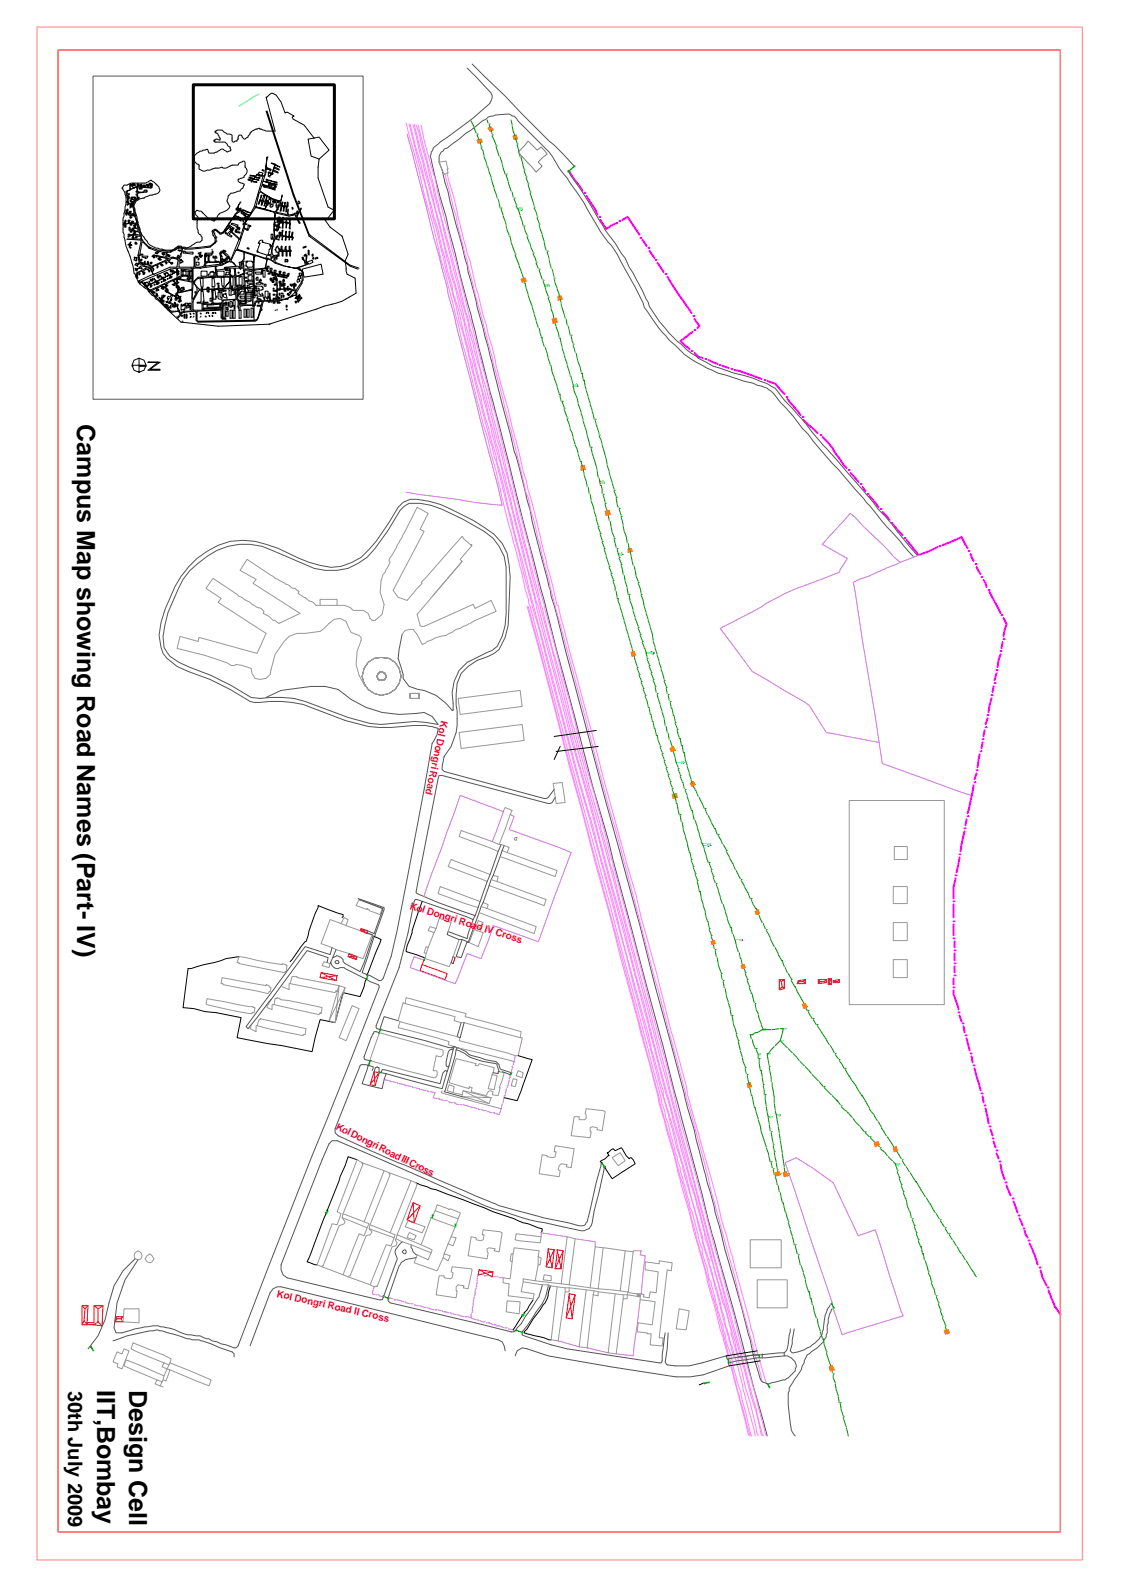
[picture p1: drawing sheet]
<svg xmlns="http://www.w3.org/2000/svg" width="297mm" height="420mm" viewBox="0 0 297 420" stroke-linecap="round" stroke-linejoin="round" font-family="sans-serif">
<defs><g id="words">
<g font-size="6.6">
<text x="20.4" y="112.2" transform="rotate(90 20.4 112.2)">Campus Map showing Road Names (Part- IV)</text>
<text x="25.7" y="367.5" transform="rotate(90 25.7 367.5)">IIT,Bombay</text>
<text x="34.1" y="367.5" transform="rotate(90 34.1 367.5)">Design Cell</text>
</g>
<text font-size="5.3" x="18" y="367.8" transform="rotate(90 18 367.8)">30th July 2009</text>
<g font-size="2.6" fill="#ff003f">
<text x="116.7" y="190.5" transform="rotate(102 116.7 190.5)">Kol Dongri Road</text>
<text x="108.2" y="240.2" transform="rotate(17 108.2 240.2)">Kol Dongri Road IV Cross</text>
<text x="88.6" y="298.4" transform="rotate(26 88.6 298.4)">Kol Dongri Road III Cross</text>
<text x="73" y="342.9" transform="rotate(13 73 342.9)">Kol Dongri Road II Cross</text>
</g>
</g></defs>
<g fill="none" stroke="#950000" stroke-width=".26">
<path d="M137.6 55h.2M137.6 55.3h.5M137.6 55.6h.5M137.8 55v.3zM137.8 55.3v.3zM144.7 75.7h.6M145 75.4v.3l-.3-.3h.6M152.4 101.6h.3M152.4 101.9h.3M152.4 102.1h.5M159.3 127.3h.2M159.3 127.5h.5"/>
<path d="M159.5 127.3v.2zM159.5 127.8h.3M164.3 146.6v.2zM164.3 146.3h.3M164.3 146.6h.5M172.2 172.8h.8M172.2 172.2v.3M172.5 172.5v.3zM172.5 173h.3M172.5 172.2v.3h.5M180.4 201.6v.3zM180.4 201.3h.3"/>
<path d="M180.4 201.6h.6M180.4 201.9h.3M180.7 201.6v.3zM187.3 223h.3M187.3 223.3h.6M187.3 223.6v.2M187.6 223v.3zM188.1 223.6h-.5v.2M195.8 248.4h.5v.3h-.5M196.1 248.4v.3M198.7 273.6h.5M200.8 278.6h.3"/>
<path d="M200.8 278.9h.3M202.1 272v.3zM202.1 272h.3M202.1 272.3h.3M203.2 278.6v.3zM203.5 278.6h.2M206.9 275.2h.3M207.4 272h.6M203.7 295.3v.2zM204 295.3h.3M205.8 294.7h.6M205.8 295h.6"/>
<path d="M206.4 310.4h.2M208.2 310.4h.6M208.2 310.6h.6M208.2 310.9h.3M237.3 307.7h.6M237.3 308h.3M237.6 308v.2z"/>
</g>
<g fill="none" stroke="#0ff" stroke-width=".26">
<path d="M137.1 55h1M137.1 55.3h1M137.6 55v.3M137.8 55.3v.3h-.2M144.2 75.4h1.1M144.2 75.7h1.1M145 75.4v.3M151.6 101.9h1.1M151.9 102.1h.8M152.7 101.6h-.3v.5M158.7 127.3h1.1M158.7 127.8h1.1"/>
<path d="M159.3 127.5h.5M159.5 127.3v.5M163.8 146.3h.8M163.8 146.6h.8M164.3 146.3v.5M171.2 172.8h1.6M171.2 172.5h1.6M172.5 172.5v.5h.3M172.5 172.2v.6M179.1 201.6h1.6M180.4 201.9h.3M180.4 201.6v.3"/>
<path d="M180.7 201.3h-.3v.6M186 223h1.9M186.3 223.6h1.3M187.3 223.6h.6M187.3 223v.3h.3v.5M194.7 248.4h1.6M196.1 248.4v.3h-.3M198.4 273.6h.6M198.7 273.6v.2M200.6 278.9h.5M201.1 278.6h-.3v.3M201.9 272.3h.5"/>
<path d="M202.4 272h-.3v.3M202.9 278.6h.8M203.2 278.6v.3M206.6 275.2h.6M207.2 272h.5M203.5 295.3h.8M204 295.3v.2h-.3M205.6 294.7h.8M206.1 294.7v.3h-.3M205.8 310.4h.8M206.4 310.4v.2M207.7 310.6h1.1"/>
<path d="M208.2 310.4h.3v.2M208.2 310.6v.3h.3M236.8 307.7h1.1M237.1 308h.8M237.3 307.7v.3M237.6 308v.2"/>
</g>
<g fill="none" stroke="#808080" stroke-width=".26">
<path d="M139.7 37.3l2.4 2.4 1-.8 1.6 1.8-2.4 2.2 1.1 1-1.6 1.6-4.7-5.3zM136.8 55h.3M137.1 55.3h.2M143.9 75.4h.3M144.2 75.7h.3M151.6 101.9h.3M151.6 102.1h.3M158.7 127.3h.3M158.7 127.8h.3M163.5 146.3h.3M163.5 146.6h.3M170.9 172.8h.3"/>
<path d="M170.9 172.5h.3M178.9 201.6h.2M185.7 223h.3M186 223.6h.3M194.7 248.4l-.2 .3M198.4 273.6h.3M200.6 278.9h.2M201.6 272.3h.5M202.9 278.6h.3M206.4 275.2h.2M207.2 272h.2M203.2 295.3h.3"/>
<path d="M205.3 294.7h.3M205.8 310.4h.3M207.7 310.6h.3M236.8 307.7h.3M236.8 308h.3"/>
</g>
<g fill="none" stroke="#ff7f00" stroke-width=".26">
<path d="M126.2 37l1.1-.2 .2 .8-1 .2zM126.2 37l1.3 .6M126.5 37h.5l.3 .6-.6 .2zM127.3 36.8l-.8 1M129.1 33.9l.8-.3 .5 .8-.8 .3zM129.1 33.9l1.3 .5M129.4 33.9h.5l.3 .5-.6 .3zM129.9 33.6l-.3 1.1M135.7 36l.8-.3 .3 1.1h-.8zM135.7 36l1.1 .8M136 36h.5l.3 .5-.8 .3zM136.5 35.7l-.5 1.1"/>
<path d="M137.8 73.8l1.1-.2 .3 .7-1.1 .3zM137.8 73.8l1.4 .5M138.1 73.8l.5-.2 .3 .7h-.5zM138.9 73.6l-.8 1M147.6 78.3l1.1 .8M148.4 78.3h-.8v1.1l1.1-.3-.3-.8-.8 .3 .3 .5h.5v-.8l-.8 1.1M146 84.4l1.1-.3 .3 1.1-1.1 .3zM146 84.4l1.4 .8M146.3 84.7l.5-.3 .3 .5-.5 .3zM147.1 84.1l-.8 1.4M153.7 123.3h.8v.8h-.5zM153.7 123.3l.8-.3 .3 1.1-1.1 .3z"/>
<path d="M153.7 123.3l1.1 .8M154.5 123l-.8 1.4M160.1 135.2l1-.3 .3 1.1-1.1 .3zM160.1 135.2l1.3 .8M160.3 135.5l.6-.3 .2 .5-.5 .3zM161.1 134.9l-.8 1.4M166.2 145.3h.8v.5h-.6zM166.2 145.3l.8-.3 .2 .8-1 .3zM166.2 145.3l1 .5M167 145l-.8 1.1M167 172.5l.7-.3 .3 1.1-.8 .3zM167 172.5l1 .8"/>
<path d="M167.2 172.8l.5-.3 .3 .5-.8 .3zM167.7 172.2l-.5 1.4M177.3 197.9l.8-.5 .5 1-1.1 .3zM177.3 197.9l1.3 .5M177.5 197.9l.6-.3 .2 .8h-.8zM178.1 197.4l-.6 1.3M177.8 210.1l1.1-.3 .2 1.1-1 .2zM177.8 210.1l1.3 .8M178.1 210.3l.5-.2 .3 .8h-.6zM178.9 209.8l-.8 1.3M182.6 207.2l.8-.6 .5 .8-.8 .6zM182.6 207.2l1.3 .2"/>
<path d="M182.8 207.2l.6-.3 .2 .5-.5 .3zM183.4 206.6l-.3 1.4M188.1 249l1.1 .5M188.9 248.7l-.8 .3 .3 .8 .8-.3-.3-.8-.8 .3 .3 .5h.5v-.8l-.5 1.1M196.1 255.3h.7v.6l-.5 .2zM196.1 255.3l.7-.2 .3 .8-.8 .2zM196.1 255.3l1 .6M196.8 255.1l-.5 1M199.8 241l.8-.5 .2 1.1-.8 .2zM199.8 241l1 .6M200 241l.6-.2 .2 .8h-.8zM200.6 240.5l-.6 1.3"/>
<path d="M212.2 265.6l.8-.2 .5 .8-.8 .5zM212.2 265.6l.3 .3h.8l.2 .3M212.5 265.9l.5-.3 .3 .3-.6 .5zM213 265.4l-.3 1.3M197.6 286.5l.8-.2 .3 1-.8 .3zM197.6 286.5l1.1 .8M197.9 286.8l.5-.3 .3 .6-.8 .2zM198.4 286.3l-.5 1.3M205.1 310.1l1-.3 .3 .8-1.1 .3zM205.1 310.1l1.3 .5M205.3 310.1h.5l.3 .5-.5 .3zM206.1 309.8l-.8 1.1"/>
<path d="M207.2 310.1l.8-.3 .2 1.1-.8 .2zM207.2 310.1l1 .8M207.4 310.4l.6-.3 .2 .5-.8 .3zM208 309.8l-.6 1.3M231.2 302.2l1.1-.3 .3 .8-1.1 .5zM231.2 302.2l1.4 .5M231.5 302.2h.5l.3 .5-.5 .2zM232.3 301.9l-.8 1.3M236.3 303.7l.8-.2v.5l-.6 .3zM236.3 303.5l.8-.3 .2 1.1-.8 .2zM236.3 303.5l1 .8M237.1 303.2l-.6 1.3"/>
<path d="M249.8 351.9l1-.3 .3 .8-1.1 .3zM249.8 351.9l1.3 .5M250 351.9h.6l.2 .5h-.5zM250.8 351.6l-.8 1.1M219.3 361.4h.6l.2-.2 .6 1-1.1 .3zM219.3 361.4l1.4 .8M219.6 361.7l.5-.3 .3 .5-.8 .3zM220.1 361.2l-.5 1.3"/>
</g>
<g fill="none" stroke="#545454" stroke-width=".26">
<path d="M123.6 18l6.3 6.6v.3a1.64 1.64 0 0 1-.3 2.1v.3a159.9 159.9 0 0 1-13.7 10.8l-1.3 1.1-.8 2.1 2.6 10.8 1.6 5.3 3.7 15.4 2.9 10.5 2.1 9 20.4 79.1 9.5 36 4.3 14.6 1.3 5.5 23.5 88.4 2.7 10.6 5.5 19.6 5.3 20.3 3.7 13.3M124.9 16.9l8.7 8.5 11.7 11.9 1.3 1.1 5.3 5.5M24.6 20.1h71.4v85.5h-71.4zM150.3 45.2a172.9 172.9 0 0 1 9.8 15.7l2.6 3.4 1.6 2.6 1.1 1.4 1 2.3 1.1 1.6 3.9 7.7 .3 1.1a42.1 42.1 0 0 0 8.5 10l1.6 1.6 2.9 2.1 3.9 2.1 5.6 1.9a38.5 38.5 0 0 1 9 2.9l1.9 1.1 2.6 3.4 5.6 6.1a89.9 89.9 0 0 0 7.9 9.2l9.8 11.4 1.3 1.9 3.4 3.7 6.9 8.4M241.6 147.1l-6.9-7.7-4.5-5.5-8.5-9.8a89.9 89.9 0 0 1-7.9-9.3l-1.6-1.6-4.2-5.3-1.6-1.5a8.2 8.2 0 0 0-6.1-4.5l-1.1-.6-2.4-.5-6.8-2.1-4.8-2.4a19.8 19.8 0 0 1-6.6-5l-1.6-1.3-.8-1.1a41.6 41.6 0 0 1-5.8-7.7l-.3-1-2.1-4.3-4.8-8.7-1.5-2.4a23.6 23.6 0 0 1-4-5.5 98.1 98.1 0 0 0-9.8-14.9l-2.6-4.2-8.2-8.2-1.1-1.3h-.5l-.8-.5-3.7 .2-1.9 .6-4.5 3.4-1.3 .8-5 4-.8 .2-.3 .6-.5 .2-.5 1.1v1.6l.7 2.1 .8 3.4 .8 2.4 .6 2.6 4.5 16.7 .2 1.9 5.3 19.8 6.9 27.5a103.2 103.2 0 0 1 3.4 13l.8 2.6a199.3 199.3 0 0 0 4.5 18l.8 2.9 .3 1.9 1.8 6.3 1.9 7.7 10.6 39.7 9.2 33.6 3.7 14.8 8.8 32.8 1.8 6.1 3.5 14 1.8 6.4 2.9 11.6 6.6 23.6 .8 3.9-2.9 .6h-1M106.4 167.7l-1.1 6.4 1.3 4.2v1.1l1.6 2.1 2.4 .8a12.6 12.6 0 0 1 9 5.6h.3v-1.9a10.9 10.9 0 0 1 3.7-10.8l6.6-3.2 1.3-1.1 1.3-2.6 .8-2.9 .3-3.2v-12.2a12.5 12.5 0 0 0-5.8-9.5l-5.6-3.2-5.6-2.6-2.9-1.1-2.9-.5h-2.9l-1.3 .8-1.1 1-3.1 5.3-3.5 4.8a14.3 14.3 0 0 1-16.1 5.3l-11.1-4.8a17.3 17.3 0 0 0-19.6 3.5l-2.1 1.8-1.9 2.4-1.3 2.6-2.7 6.1-1.3 6.4a6.8 6.8 0 0 0 4.3 6.9l8.4 3.4 5.3 2.6 5.3 3.2 2.4 .3a27.6 27.6 0 0 1 11.9 .8l11.4 4.2 5.8 1.6 2.9 .3 9-.8 6.1 .8-1.6-2.2-2.1-1a25.4 25.4 0 0 1-22.8-6.1l-3.4-.8h-3.7l-8 1.1-3.9 1.8M146.6 208.8l-1.6 2.1-1.1 .2-26.4-7.1-.6-.5 .6-3.5a16 16 0 0 0 3.1-13.5l.3-5.8 1.1-2.6 1.8-1.9 2.4-1.6 2.9-1 1.6-.8 1.3-1.1 1.6-3.2 .8-3.1 .5-12.7-.2-3.2a11.8 11.8 0 0 0-6.6-10.1l-3-1.8-5.8-2.9a23.1 23.1 0 0 0-10.8-2.7l-1.9 .8-1.3 1.3-2.4 4-3.4 5-1.9 2.2a13.7 13.7 0 0 1-10 4.7 37.4 37.4 0 0 1-14-5l-3.2-1.1a17.4 17.4 0 0 0-15.6 1.9 23.9 23.9 0 0 0-8.5 9.2l-2.6 6.1-1.1 3.5-.5 3.4 .5 3.2 .5 1.6 1.1 1.3 2.6 2.1 2.9 1.3 5.9 2.2 5.3 2.6 5.2 3.2 1.1 .2a42.5 42.5 0 0 1 13 .6l11.1 4.2a35.6 35.6 0 0 0 18.2 1.3 14.6 14.6 0 0 1 5.3 .6l1.1 .2-.3 1.6-1.3 2.4-2.1 12.2-7.2 37.3-1.5 6.8-2.2 5.9-.5 .5h-.5l-2.4-1.3-2.1-.8 3.2-9.6 .2-.2 2.4-6.9v-.5l-6.9-2.4M146.8 210.9l-.8 1.3-1 .3-28.1-7.4h-.7l-6.1 30.9a94.5 94.5 0 0 0 15.6 6.1l-.6 1.1-14.8-5.3h-.5l-.3 .5-1.6 8.2-2.3 9.3-6.1 15.3v.5l1 .6M95 237.9l6.3 2.3-2.3 6.7-1.9-.8M132.6 223.3l-6.9 18.8M133.3 223.6l-9.5 25.6-.2-.2-1.6 4.2-1.4-.3 1.6-4.5M87.6 254.5a1.59 1.59 0 0 0 2.4 1.4h1l6.9 3.7 2.1 .8 .3 .2v.5l-17.8 44.5-19.5 50.3-.6 .5h-.5l-2.1-.8-1.3-.3-1.1-.5-1.3-.3-.8-.5h-.5l-1.9-.8-2.4-.2a8.1 8.1 0 0 1-4.2-1.4l-3.7-.8a8.6 8.6 0 0 0-4.2 0l-2.7 .6-3.4 1h-1.6l-.5-1.3 .8-6.6 2.1-6.1 3.4-5.3"/>
<path d="M87.8 250.6l-.5 1.8-6.6-2.1-15.6 21.2 .5 .5 2.4-2.9 13.2-17.7 5.6 1.8-.3 1.3M88.6 254.3l.3-.3h.5l.3 .5-.3 .3h-.5zM88.9 251.1l-1.6 3.7M97.1 246.9v-.3l1.6 .8-2.4 7.1-1.1 2.4-3.9-2.1-.5-.5v-.6l-.6-.5-1-.5-1.1 .5M119.9 252.9l-.6 1.6M125.1 243.2l-1.3 3.7-.2 1.3-5.1-1.9-.2 .8 3.1 1.3h.8l1.4 .6M100.3 273l-1.3-.2-.8 1.6-1.9 5v.5l.3 .3 1.6 .3M100.8 272.3l11.6 2.9 6.4 1.8 1.6-.2M105.3 269.9l-3.7-1.1-1.1 3.2M119.9 277.5l-.3-.2-.5 .2a5.2 5.2 0 0 0-1.1 4.3l.3 .2 .5-.2M120.6 277.5l-.2 1.6-2.7 9.3-.2 .3 4.7 1.3M120.9 277l-.3 .5a8.7 8.7 0 0 1 3.5 1.9 22.7 22.7 0 0 0 7.1 1.9l.3 .2 .5 1.9h-.2v.5l-1.4-.3"/>
<path d="M120.9 277l-.8-.2-1.8 6.6M120.9 277l2.4 1.1 .8 .8 4.2 1.3 2.9 .5 .8 .8 .3 1.1 .3 .2 2.6 .8M120.9 277h.3M122 270.4l-1.1 3.7 .8 .3 1.1-4M97.4 281.8l1.3 .2-.3 1.1M97.4 281.8l-1.6 4.7 5.3 1.4 1-4M97.4 281.8a2.13 2.13 0 0 0-2.2 0l-6.6 16.6v1.1l.8 .8 9.3 4.2 33.3 14.3 11.7 3.2 6.6 1.3 2.9 .8h1.1l.5-.3 .5-.7 3.7-15.4M99 283.4l.2-1.1 .5-.3 .6 .3v1.3M101.1 282.8l15.3 3.7 .8-2.9 .5-.5 .6 .3-1.4 4.5-16.1-4.3zM132.8 283.4l2.1 .8M159.8 308.8l-1.3 6.3-1.3 5-.6 3.2-.8 1.6-1.3 .5h-.8l-9.5-2.1a45.3 45.3 0 0 1-10.9-2.9l-5-1.6-39.1-17.2h-1.4l-.8 .8-1.8 4.3-10.9 27.7v1.4l.6 1.3 1 .8 24.4 5.8h.8l3.9-10.6v-.5a1.92 1.92 0 0 1 0-2.7l1.4-1.6M35.7 332.8l-3.2 3.2-2.3 4-2.4 9-1.9 4.2-2.6 3.5"/>
<path d="M106.9 330.5l.5 .2v.6l-.2 .2h-.3l-.5-.5zM108.7 329.1v.8l.6 1.1 .8 .8h.2M110.1 332.6l-1.6 .2a3.9 3.9 0 0 0-2.9 1.9l-2.9 8.5v.8l.5 .5 32 7.7h.8l1.8-2.2 4-6a3 3 0 0 0 1.1-2.2l.5-2.1M145 339.7a11.9 11.9 0 0 1-3.2 7.2l-2.4 3.7-1.3 1.6v.8l7.7 2.6 4.2 1.1 24.9 3.7 .3-.6v-1.6l.7-5.8M29.9 354.5a55.1 55.1 0 0 1 11.6-2.9l5.1 1.4 2.9 1h.8l.5 .3h1.9l3.1 1 2.4 1.1 3.2 1.1 .5 .5v.8M66.1 355.9l5.3-14.1 .8-1 1.1-.5h1l57.5 14 1 .5 .5 1.1 .3 1.3M136.3 358.5l.5-1.3 1.3-.8 1.3 .3 5.6 1.8 16.7 2.9 17.2 2.7h3.7l3.4-.6 6.9-2.3-.3-.8 2.4-.6 5.8-.8M200.6 358.2h-1.4l1.9 6.4 .5 .8 1.3 .5 4.8-1 .8-.6 1.8-1.8v-.6a1.72 1.72 0 0 0 0-1.8l-1-1.1-1.1-.5-7.1 .5M201.6 358v1M207.4 357.7v.8M209 351.4l-.8 5.3-.8 1-9.5 .8-5.5 .8-.3-.8-9.8 2.7h-3.7l-2.1-.3-.3-.3-.3-.5 .6-3.4 .2-4.3M219.6 345l-.8 1.3a11 11 0 0 0-1 5.3l-.6 1.6a11.7 11.7 0 0 1-6.1 4.3l-1.6 .2-.5-.5 .5-1.9v-1l.6-2.9"/>
<path d="M220.1 346.1l-.2 .2-.8 2.4-.3 3.7-.3 1.1a8.5 8.5 0 0 1-3.9 4l-1.1 .7-.8 1.6v.6l-.5 .8-.3 1-3.1 4.8v.8l-.3 .5v3.2l.5 4.7a4.3 4.3 0 0 0 1.3 3.5"/>
</g>
<g fill="none" stroke="#989898" stroke-width=".26">
<path d="M116.2 42.9l1.8-.3 .5 2.1h-.2l.2 1.1-1 .2zM84.7 158.5h4.5v1.6h-4.5zM114.6 157.4l7.6-9-.5-.5 3.2-3.7-.3-.3v.3l-2.1-1.9-.3-.5-10.8 12.2 .3 .3-4 4.5-2.4-.8-1.3-1.9 8.2-15.6-1.1-.5 2.1-4.3-2.9-1.6-3.9 8-3.5 5.8v.5l.3 .3-1.3 2.6-.6 .6-.5 1.6-.3 3.1 1.1 3.2-.5 2.7-1.9 1.5h-.8l-.5-.5-.5-1.3-1.4-.8h-2.6l-.8-.8-1.6-.5h-1.8M122.2 148.4l-11.9 14.1 .8 2.9 .3 .2h.8l12.9-5.8 .6 1.1 4.2-2.1 1.3 2.9-5.5 2.3-1.3 .8M84.7 160.1h-1.1l-.8-.8a3.6 3.6 0 0 1-2.1-1.3l-1.9-1.1 .3-.5-1-.8h-.6l-1-.8-3.7-1.9-.6-.5-6.8-4.5-1.9 2.9 4.2 2.4-.8 1.1 12.5 7.9-5.6 2.6-1-.8h-.6l-1-1-1.6-.8 .2-.5-.7-.8a7 7 0 0 1-3-1.6l-1.5-.8-.6-.5-.8-.3-.5-.5-6.3-4.3-1.9 2.7 4 2.6-.8 1.1 12.7 8.2-2.4 5.3-15.3-4.3-.3 1.1-4.8-1.3-.8 3.1 7.4 1.9 5.6 1.9 1.3 .7h1.1l.2-.2 1.6 .2 2.4 .8 .3 1.4 .8 1.3 1.3 .3 1.6-.3 1-1.1 1.4-5.3 2.3-3.4 1.4-1.3 2.1-.8h2.1l4-.5 3.7-3.2 1.6-.3 1.5 .8 1.4 2.9 2.1 .8 .5 .5v.8a10.9 10.9 0 0 0 1.1 12.2M97.4 175.2a5.1 5.1 0 0 1 5.6-1.1 5.1 5.1 0 0 1 3.1 4.8 5.5 5.5 0 0 1-5.3 5 5.5 5.5 0 0 1-5-5 5.2 5.2 0 0 1 5.1-5.1 5.2 5.2 0 0 1 5.2 5.1 5.5 5.5 0 0 1-5.3 5 5.5 5.5 0 0 1-5-5 5.2 5.2 0 0 1 5.1-5.1 5.2 5.2 0 0 1 5.2 5.1 5.5 5.5 0 0 1-5.3 5 5.5 5.5 0 0 1-5-5l.5-2.2zM100 178.1l.8-.6 1.1 .6 .2 .8-.2 .8-1.1 .2-.8-.2-.3-.8 .3-.8 .8-.6 1.1 .6 .2 .8-.2 .8-1.1 .2-.8-.2-.3-.8 .3-.8 .8-.6 1.1 .6 .2 .8-.2 .8-1.1 .2-.8-.2-.3-.8 .3-.8 .8-.6 1.1 .6 .2 .8-.2 .8-1.1 .2-.8-.2-.3-.8 .3-.8 .8-.6 1.1 .6 .2 .8-.2 .8-1.1 .2-.8-.2-.3-.8 .3-.8 .8-.6 1.1 .6 .2 .8-.2 .8-1.1 .2-.8-.2-.3-.8 .3-.8 .8-.6 1.1 .6 .2 .8-.2 .8-1.1 .2-.8-.2-.3-.8 .3-.8 .8-.6 1.1 .6 .2 .8-.2 .8-1.1 .2-.8-.2-.3-.8 .3-.8 .8-.6 1.1 .6 .2 .8-.2 .8-1.1 .2-.8-.2-.3-.8 .3-.8 .8-.6 1.1 .6 .2 .8-.2 .8-1.1 .2-.8-.2-.3-.8zM124.1 164.8l-2.4 1.4-1.1 .2-1 .8-1.6 .8-3.2 .8-3.1 1.6-1.4-2.7-1-1.3-2.1 .3-.8 1M108.5 183.4h2.4v1.3h-2.4v-1.3h2.4v1.3h-2.4v-1.3h2.4v1.3h-2.4zM121.2 184.7l16.4-2.1 .5 4.2-16.4 2.1zM121.4 193.7l16.7-2.1 .5 4.2-16.6 2.1zM133.1 214.6l.5-1.1 1.9 .8-3.5 9h.6l2.1 .8-.6 1.3-1.3-.5"/>
<path d="M146.3 207.2l2.4-.3 .8 5.3-2.4 .3zM224.6 211.7h25.2v53.9h-25.2zM95 237.9l6.1 2.3-.6 1.6-2.9-1v-.3l-.5-.3v.3l-2.9-1.1zM127 238.4l-10.6-4-.5 1.9 7.1 2.6 3.5 1.1M127.3 239.7l1.6 .5M127.8 238.7l1.3 .5-.2 1M129.6 231.2l-10.3-3.9-.8 1.8 10.4 4M130.4 231.5l1.4 .3-.3 1.3-1.6-.5M131.5 233.1l13 4.8-.6 1.5-14.5-5.2M132 223.3l-10-3.7-.6 1.6 8 2.9 2.4 1.1M134.1 225.4l13.3 4.8-.6 1.6-14.5-5.3M136.3 221.5h.5l-.3 .7-.5-.2z"/>
<path d="M236.3 234.4h3.7v4.5h-3.7zM236.5 223.8h3.5v3.5h-3.5zM58.7 258.5l11.7 2.1v-.2l.8 .2v.3l.5 .2-.3 1.1h-.2l-.3 .5-11.9-2.3v-.3h-.5zM63.2 252.9l8 1.6 3.4 .6v-.3l1.1 .3v.2h.2l-.2 1.6-.6 .3-11.9-2.4v-.3h-.5zM77.3 258.2h1.3v.3l11.1 2.1-.5 1.6-.3-.3-.3 .6-11.9-2.4zM85.7 254.3l1.6 .5-.3 1.1-1.8-.6zM90.2 244.2l.8-1.6 1.1 .6-.6 1.5-4.2-1.5-2.4 6.3 4 1.6 3.4 1M91.5 244.7l3.7 1.4M97.1 246.9l1.3 .2-2.4 6.4-1.5-.6M113.2 250.6l-.5-.3-.5 1.6 .5 .2M115.4 245.5l-1.6-.5-.6 1.1 1.6 .5M118.5 246.3l.8-2.4-2.9-1h-.2l-.8 2.6a32.1 32.1 0 0 0-3 8l6.4 2.1 .5-1.1"/>
<path d="M121.4 248.4l-1.5 4.5M125.4 245.8l2.4 .8-1.3 3.7-2.4-1.1zM126.5 243.4l1.3 .5-.5 1.6-1.4-.5zM128.9 240.2l12.9 4.8-.5 1.9-14.6-5.6M236.3 243.9h3.7v4.8h-3.7zM236.3 253.7h3.7v4.8h-3.7zM54.8 264.1l11.1 2.1h1v.2h.6l-.3 1.4h-.5v.2a75.8 75.8 0 0 1-11.9-2.4l-.3-.2zM68 271.2h-.3v1.6l-1.6-.8 .3-.5M68.8 269.3l12.2 2.7-.3 1.6h-.5v.2l-9.3-1.8-2.9-.8 .5-1.6h.3zM71.7 264.3l-1.1 2.1 1.4 .6v-1.4h.5l11.9 2.7 .3-.5 .2 .2 .3-1.6-8.7-1.8-2.4-.3v-.2l-.8-.3v.3h-.5l-.3 1.5M76.7 260.1h-.2v1.6l-1.9-.8M89.7 260.6l1.6 .5-2.7 9.3-1.6-.5z"/>
<path d="M89.7 260.6l-1.1 9.8M91.3 261.1l-4.3 8.8M93.1 265.9l1.9 .8-3.5 8.5-1.8-.8zM100.3 273l16.6 4.5 .3 .3v1.1l-.5 .5-1.3-.3-.8 4h.8l.2 .3v1l-.5 .6h-.5l-16.7-4.5M100.3 273.3l-2.4 6.9M105.8 270.1l-.5 1.6 13.5 3.7-.3 .8 1.6 .6M107.2 265.4l13.2 3.4-.3 1.1 18 4.5-1 4.7M107.2 265.4l.2-1.6 15.9 4.2-.3 .8 14.8 4-.2 1.6M107.2 265.4l-.6-.3-1.3 4.8 2.4 .8 13.2 3.4M120.9 277l15.1 3.7M121.7 274.4l-.3 .8 12.5 3.1 2.4 .8M116.9 288.4l-.2 .5 .8 .3 15.1 4"/>
<path d="M118.8 286.8l1.3 .5-.2 1.6-1.6-.5zM119.9 288.9l2.3 .6M122.2 290l.3-1.6 7.4 1.8-.5 1.6-7.2-1.8 7.7 .2M122.5 288.4l6.9 3.4M132 283.4l1.3 .2-.5 2.2-.8 1.8h.3l-.5 2.1-1.6-.2 .2-.8-.8-.3-.5 .3-.5 1-4-1 .3-1.1-.8-.3v.6l-5.3-1.6 1.8-6.4 5.3 1.4-.2 .5h.8l.2-.5 4 1-1.6 5.6 1.6 .2 .8-3.7-1.3-.2M135.7 285.2l1.1 .3-.5 1.8-1.1-.2zM137.1 283.1l1.3 .5-.3 1.4-1.6-.6zM151.9 295.3h1.3v.8h1.3l.5-.3v-1.1l-.2-.2 .2-1.3 4.5 .5 .6 .3-.8 5-1.3-.3v-.5l-1.4-.3-.5 .3v1h.3l-.3 1.6-5-.5zM95.8 307.4l-1.3-.7-5.3 13.7 1 .5-1 2.9-1.4-.2-3.9 10.8 1.3 .6M95.8 307.4l7.1 2.7 .3 .5-5.3 13.2-.3 1.1M95.8 307.4v.3h.2l-5.2 13.2M101.6 309.6l-5.3 13.5"/>
<path d="M102.9 310.1l7.2 2.6 .2 .6-5.3 13.2M108.7 312.2l-5.5 13.8 1.3 .5-.3 .8-6.6-2.4 .8 .8-.5 .8-1.1 .3-4.2 10.5-.5 .3M115.6 318.6l2.9 1 .3 .3 .3-.3 2.6 1.1-.5 1.6-6.1-2.2zM143.4 305.3l1.3 .3v.3l1.6 .2 .5-.2 .3-1.4h-.5l.2-1.6 5.1 .8-.8 5.1-1.3-.3 .2-.5-1.6-.3-.5 .5-.3 1.1 .6 .3-.3 1.5-5.3-.7zM161.9 306.1l2.1-1.3 1.4 2.1-1.9 1.3zM35.7 331.3l.8-.6 .8 .6 .3 .8-.3 .7-.8 .3-.8-.3-.2-.7zM38.9 332.1l.8-.6 .5 .6 .5 .7-.5 .8-.5 .3-.8-.3-.5-.8zM85.2 335l5.6 2.1M90.5 322l.8 1.1-.3 .5-1.3 .5-4.2 10.6h-.3v.3M90.8 320.9l-.3 1.1 6.6 2.6M90.8 337.1l1.3 .5M90.8 320.9l5.5 2.2"/>
<path d="M96.3 323.1l1.3 .5-.5 1M97.1 324.6l-.8 2.2-1.3-.6-4.2 10.9M97.9 323.8l5.3 2.2M104.2 327.3l-.7 2.1-1.4-.3-4.2 10.6M107.9 322.8l4.5 1.6-.7 1.6-4.5-1.6zM108.2 326l1.9 .8-.6 1-1.8-.5zM111.4 329.1l2.9 1.4-.3 .8M114 331.3l-7.6-3-1.6-.7-.3 .2 .5 .8-.2 .8-1.1 .3-4 10.6-.2-.3-.5 .3-6.9-2.7M114 331.3l-.8 1.8-2.9-1.3-.8 2.1 6.1 2.1 1.6-3.4M115.1 320.1l-.5 1.1M116.2 337.3h1.3v.6l1.6 .2 .5-.2 .3-1.4-.6-.2 .3-1.3 5 .5 .3 .3-1.1 5-1.3-.3 .3-.5-1.6-.3-.6 .6v1h.3l-.3 1.9-5.2-.8zM118.5 328.9l-1 2.6 1.6 .6-.6 1.3-1.3-.8 .3-1.1"/>
<path d="M119.3 327l1.3 .3-.7 2.1-1.4-.5M119.3 327l1.1-2.6-6.4-2.4-2.6 7.1-6.4-2.6-.2 1.1M119.3 327l-.8 1.9M121.2 322.3l-.6 1.5M124.6 327l1.3 .3v.5l1.4 .3 .5-.3 .3-1.3h-.6l.3-1.3 4.5 .5 .5 .3-.8 5-1.3-.3 .3-.5-1.6-.3-.5 .3v.8l.2 .3-.2 1.5-5.1-.7zM135.2 331.5h.5l-.2 2.1-.6-.2zM135.7 331.5l.3-1.6 6.6 .8-.3 1.6 .8 .3-.2 1.8h-.6M136.5 326.2l6.6 .8-.2 1.6-5.6-.5-1-.3zM138.4 338.9l5 .8h1.6l.5 .3 1.9 .3 7.6 .7 9.8 1.4h1.1l.3-.8M141.6 338.7l6.8 .8M142.3 332.3v2.1l-.7 4.3-3.2-.6-.6 3.5 3.5 .5-.3 1.3-6.6-.8 .3-3.1-1.6-.3v-1.3l1.8 .2 .6-4.5M143.1 326v1"/>
<path d="M143.9 337.1l1.9 .2v1.4l-2.1-.3zM150.5 339.7l-2.1-.2 1.6-12.5 2.1 .6-1.6 12.1 7.7 1.1M159.5 329.9l-1.3 10.9M165.4 330.7l-8-1-1.3 10.8M198.4 327.8h8.2v7.4h-8.2zM200.3 338.4h7.9v7.4h-7.9zM31 357.5l1.3 .5 .5-1.3 1.3 .5-1.8 4.7-1.3-.5 .2-.8-1.3-.5zM32.8 346.1h4v3.7l-4.3-.3zM134.1 344l3.5 .2-.3 3.2-3.4-.5zM147.4 340.3l-1.6 14 1.8 .2 1.9-12.9h1v-1.1M149.5 340.5v1.1M155 341l-1.8 15.1 2.1 .3 1.6-14"/>
<path d="M157.2 341.3l-.3 1.1 1.3 .2v-1M158.2 340.8l5.8 .5M162.7 342.1l-1.8 15.6 2.1 .3 1.8-14.6h1.1v-1l3.4 .5 .3-.8M164 341.3l2.2 .3M164 341.3l1.4-10.6 2.1 .3-1.3 10.6M164.8 342.4v1M166.2 341.6l.2 .2 2.1 .3M168.5 342.1v.8l.3-.8M168.5 342.1h1.1M169.3 342.1l-.2 .8v-.8l-.3 .8M169.6 342.1l.8 .3-.3 .5 1.6 .3 .3-1.6 1.6 .2 .5-5.5-3.4-.5v-2.2l3.7 .6v-.8l3.4 .5-.3 2.1-1-.2-2.1 17.9h1l-.2 2.2-3.2-.3 .2-2.9h-1v-.3l-2.7-.2 .3-2.4 3.7 .5 .8-6.1-4-.5v-.8M179.7 346.1l2.6 .5-.8 5-2.6-.2z"/>
<path d="M42.3 366.4l.8 .3M43.1 364.9l1.1-3 .8 .3-1.1 2.9-.8-.2-.8 1.5-1.3-.5 .5-1 1.4 .5M43.4 363.8l-10.1-4.2-.5 1.6 8.7 3.7M43.4 360.4l-8.7-3.7 .5-1.6 7.9 3.1 2.1 1.1-.2 1.1M43.4 360.4l1.3 .5-.5 1-1.3-.5zM45 360.4l10.8 4.5-.5 1.5-10.3-4.2M45 360.4l-.3 .5"/>
</g>
<g fill="none" stroke="#d00" stroke-width=".26">
<path d="M84.9 257.2l4 2.1M89.2 258l-4.3-.8-.2 1.3 4.2 .8 .3-1.3-4.5 .5M92.3 252.1l2.2 .8h-2.4M94.5 252.9l-.3 .8-2.1-.8 .2-.8 1.9 1.6M95.2 246.1l1.9 .8v-.8M95.5 245.5l-.3 .6h1.9M95.5 245.5l1.6 .6M95.5 245.5l1.6 1.4M112.2 253.7l-1.1 2.9 6.6 2.4 .6-1.6-6.6-2.3M119.9 252.9l.5 .3-.5 1.6-.6-.3M206.1 259h1.3v2.4l-1.3 .3zM206.1 259l.5 .6 .8-.6"/>
<path d="M206.6 259.6l.3 1.3M211.1 259.3l.3 .3h1.1M211.4 259.6l-.5 .5M213 259v1.1h-2.1l.2-.8 1.9-.3-.5 .6 .5 .5M216.4 259h2.1v.8l-2.1 .3zM216.4 259l.6 .6M218 259.6h-1l-.6 .5M218.5 259l-.5 .6 .5 .2M219.1 258.8l.5 .5M219.3 259.8l-.2 .6M219.9 258.8v1.6h-.8v-1.6h.8l-.6 1 .6 .6M220.4 259.3l1.6-.3v.8h-1.6z"/>
<path d="M220.4 259.3l.3 .3-.3 .2M221.5 259.6l.5 .2M222 259l-.5 .6h-.8M207.4 261.4l-.5-.5-.8 .8M99 283.4l-1.1 3.4 1.3 .3 1.1-3.5M100.3 283.6l-1.3-.2 .2 3.7M100.3 283.6l-2.4 3.2M109.3 318l1.8 .8-1.6 4.5-1.8-.8zM109.3 318l.2 5.3M111.1 318.8l-3.4 3.7M126.7 335.8l3.7 .5-3.9 .8zM126.7 335.8l3.5 1.8 .2-1.3"/>
<path d="M145 330.2l1 5M146.6 330.5l-1.6-.3-.5 4.8 1.5 .2 .6-4.7-2.1 4.5M147.4 330.5l1.6 .2-.6 4.8h-1.6zM147.4 330.5l1 5M149 330.7l-2.2 4.8M21.7 345.3l.8 .8 .8-.8M22.2 349.2l.8 1.1v-.5M22.5 346.1l-.3 3.1-.5 1.1M23 349.8h1.9M23.3 345.3h-1.6v5h3.2v-5h2.4l-.3 5.3M23.3 345.3l-.3 4.5M24.9 345.3l1 .8 1.4-.8"/>
<path d="M25.9 346.1v3.4l1.1 1.1M25.9 349.5l-1 .8 2.1 .3M30.7 348.2l.3 .5-.6 .8M30.7 348.2l-.3 1.3h2.1l-.5-.8h-1M30.7 348.2h1.8l-.5 .5M150.5 342.1l1.6 .3-.8 6.3-1.5-.2zM150.5 342.1l.8 6.6M152.1 342.4l-2.3 6.1"/>
</g>
<g fill="none" stroke="#000" stroke-width=".26">
<path d="M70.4 29.4l7.1 22.2 4.3 10.8M70.6 29.4l7.2 22.2 4 10.3 10.8 8.2 2.4 .8M83.1 36.5l-2.7-3.4-2.9-1.6-.2-.5 .5-.3-1.9-1.1-.5 .3-1.1-2.9-1.3-1.9-1-.5-1.4 1.1h-.2l2.4 9h-2.4l-1.6-.6-.3-.2-1.3 .5a1.51 1.51 0 0 0-1.1 1.1l-.5 .5v.2l-.8 .6h-.2l-.6-.6-.2-.5h-.6l-.5 1.6-1.1 .3a2.09 2.09 0 0 1-.2-1.9l-.5-.2h-.8l-1.4-1.1h-1.3l-.5 .3 .2 .5 .6 .3 .5 1v.5l-1.1-.2-.5 .2v.3l.3 .3h2.6l.8 1 .6 .3 .2 .8-.2 .3-.8 .2-1.1-.8h-.5l-1.1 .8-.8 .3h-1.3l-.5-1.1-1.1 .3-.3 .3h-.5l-1.6 1.3a1.67 1.67 0 0 0 1.1 2.1l.3 .3v1l1 .5 1.9-.2a3.3 3.3 0 0 1 2.3-.6l.8-.2 .3 .2h.8l1.6-.7h1.6l.2-.6 1.1-.5 .5 .3a1.97 1.97 0 0 0 .6 2.1v.5l-.8 1.1v.2l-1.6 .6v.5l.2 .3 1.4 .5-.3 1-.5 .3-.3 .5h-.5l-1.4 .6a1.32 1.32 0 0 0-1.3 1.3l-.2 .8 .8 1.3a3.2 3.2 0 0 1-2.7 1.9l-.5 .5a2.13 2.13 0 0 1-1.1 1.6l-1.6-.8-1.8-1.9-1.1-.2-.5 .5v.3l.8 1a6.7 6.7 0 0 0 .3 4.5l.5 .3 .2 .5v.8l-.5 .5a3 3 0 0 0-2.4 1.1l-1.3 .5-.3-.2-1.8-.3a3.2 3.2 0 0 1-2.9 1l-1.9-.2-.5-.3a3.2 3.2 0 0 1-2.9-1.8l-1.3-1.6-.8-1.6M83.1 36.5l1.3-.3 2.6 3.5-2.6 2.4M83.1 36.5l-1.6 .3 .8 4.5 2.1 .8M32.3 49.7h.2M33.1 58.2h.2v.5h-.2zM33.1 59.5h.2v.6h-.2zM33.1 58.5v.5h-.6v-1.3l.3-.6 .3-2.3a5.1 5.1 0 0 0-.8-5.1l.5-.8h.8l1.1-.5h3.9l1.4-.8 1.3 1.1a1.6 1.6 0 0 1 .8 2.1l-.8 .5-1.6 .3-1.6 .8a2.46 2.46 0 0 0-2.4 1.3l-.2 1.1 1.5 6.3M33.3 56.4h.3v.5h-.3zM33.6 55.3h.3v.5h-.3zM33.6 54h.3v.2h-.3z"/>
<path d="M33.6 55.6h-.3v1v-.2h.3M33.6 56.4l.5 .5h.8M33.6 55.8l-.3 .3h.6M33.6 56.4h.3M33.9 51.9h.2v.8h-.2zM33.9 58.2h.5v.3h-.5zM33.9 51.3h.2M33.9 58.5l.2 .5h1.4M33.9 54h.2M34.1 51.1v.5zM34.1 53.7l.3 .3zM34.1 51.3l-.5-.2v-.6h-.3l.6 2.9-.3-.2v.2v-.2"/>
<path d="M34.1 51.3l-.5 .3 .3 .5h.2M34.1 52.4h-.2v1l.2 .3-.2 .3-.3-.6M34.1 58.5v.5l-.8 .3-.5-.3M34.4 48.7h.3l.2 .5-.5-.3h.3h-.3zM34.4 52.9h.3v.3h-.3zM34.4 54h.3v.2v-.2zM34.4 57.4h.5l-.2 .3h-.3zM34.4 54.2h.3v.3v-.3h.2v.6l-.5 .2zM34.4 55.8v.3l.3-.3v.6h-.6h.3h-.3zM34.4 59.3h.5v.2h-.5zM34.4 53.2h.5M34.4 56.9v.5"/>
<path d="M34.7 52.1h.5l-.3 .3h-.2zM34.7 59v.3zM34.7 52.7l.8 .2-.3 1.1h-.5v-.3h.5v.3M34.7 53.2l.5 .2h-.5zM34.7 52.7v-.3h.2v.3l.8 .2M34.7 52.7h.5M34.9 48.9l.3 .6zM34.9 58.5v.2h.3v-.2v.5h-.3zM34.9 54v.2h-.2h.5l.3 2.2-.8 .2h-.3v-.2l-.3 .2-.5-.5M34.9 54v.2h.3v-.2M34.9 54h.3M35.2 48.4l.5 .3v.2l-.2-.2 .2 .5-.5-.3z"/>
<path d="M35.2 52.1h.5l.3 .3h-.3v-.3l-.2 .3h.2zM35.2 59h.5l.3 .3M35.5 59.5v.3h.2v-.3v.6h-.2zM35.5 56.6h-.3l.3 .3h-.3v-.3l-.3 .3 .3 .2 .3-.2v.2h.2l-.2-.5-.8 .3v.5M35.5 56.6l.7 2.4v.3h-.2M35.5 53.2h.2M35.5 56.6h.2M35.7 59.3l.5 .2 .3 .8h-.8v-.2M35.7 59.3l-1-.3-1.6 .3v.8M35.7 52.9h.3M35.7 59.3h.3M35.7 59h.3"/>
<path d="M36 51.3v.3zM36 50.5h.2v.3h-.2zM36.2 48.7h.6v.2h-.3h.3l-.3 .3-.3-.3 .3-.2zM36.2 51.6v1.1l-.7 .7-.3 1.1 1.6 6.1M36.2 51.6h.3M36.2 59.5h.3M36.5 52.1h.3v.3h-.3zM36.5 50.8h1.6l-1.6 .3-.3 .5M36.5 50.8h.3M36.8 49.7h.8v.3h-.8zM37 48.9h.3h-.3l.3-.2 .3 .2-.3 .3h-.3zM37 49.2v-.3l-1.5 .8-.3-.2v.2l-.8 .3v-1.1v1.4l-.8 .2 2.4-1 .2 .2 .3 1.1"/>
<path d="M37 49.2h.3M37 49.5v.2M37 49.2l.6 .3M37.6 49.5h-1.4v2.1l.3 .8h.3h-.3v.3h-.5l-.3-.3v.5M37.6 48.9v.6M37.8 48.9h.6l-.3 .6zM37.8 48.9v.6h.6v-.3v.3h.8v-.6M38.1 50.3h.8v.5h-.8zM38.4 48.9v.3zM38.6 50.3v.5M38.6 50.5h.3M38.9 48.7l.3 .5-.6-.3h.3h-.3z"/>
<path d="M39.2 48.9h.2M39.4 48.9v-.2l-.2 .8h1M39.4 48.7h.3l-.3 .2M39.7 48.7l.5 .2-.2 .3v-.3v.6l-.3-.3zM39.7 48.4l.5 .3zM39.7 48.4l-.5 .5M40 49.5l.2-.6v.6M40.2 49.5h-.2v.2l-2.7-.2v.2M40.2 48.7v.2M60.9 59.5v.6l-.6 .2-.8 1.1v-.3zM61.1 59.3l.3-.3 1.6 .5-.3 .3 .8 .5-.3 .6-.5-.3v-.3h.5zM61.9 57.4l1.1 .3v.2z"/>
<path d="M62.2 56.9l.8 .5v.3v-.3l-.8-.3zM62.4 55h.3v.3v-.3h.3v.6h-.6zM63 57.4l1 .5zM63 57.7l.8 .5v.3l-.8-.6zM63 54.8l.2-.8-.2 .5v1.3l-.8 .8-.8 1.3a5.4 5.4 0 0 1 2.6-2.3h.6l1.8 .8-1-.3M63 57.4v-.3l.2 .3M63 55.3v.5l.5-.2h.8l1.1 .5M63.2 55.3l.6-.3v.3zM63.5 53.4v.3zM63.5 53.7l-.3 .3zM63.5 53.4h.3M63.8 56.1l1 .5-.2 .3-.8-.5z"/>
<path d="M63.8 55.8l2.1 1.1-1.1-.3v-.2zM64.3 59.3h.3l-.3 .2zM64.3 58.5l.5 .5M64.3 58.2v.3M64.6 56.9l1 .5zM64.6 57.4h.5l-.3 .3zM64.6 57.9l.5 .6 .3-.6-.8-.2-.3 .8M64.6 56.6v.3M64.8 59h-.5l.3 .5-1.1 3.5h.3M64.8 59l.6 .3h-.6l-.2 1M65.1 58.5l-.3 .5M65.4 56.1h.2"/>
<path d="M65.6 47.4l1.1 .2v.3l-1.1-.3zM65.6 59.5h.3v.3v-.3l.5 .3h-.3l-.5 1.1h-.2zM65.9 46.8l1 .3v.3l-1-.3zM66.1 46.3l1.4 .3h-1.4zM66.9 47.9l1.1 .3h-1.1zM67.2 47.4l1.3 .2zM67.7 46.8l1.1 .3h-1.1zM68.3 55l4.2 1.1 .3 .5-.3 2.9 .3-2.9 .2-.2 3.5 .7 2.1-.7v.5l-.3 .2-.2-.2 1 2.1h.3l-.8-1.6 1-2.4-.8 1.4h-.2v-.6M68.5 53.2h.3v-.3l-.3 1.1h-.2zM68.5 46.8h.3zM68.5 45.5l1.1 .3-.3 .5h-.8v-.3h-.2zM68.5 46v.3l-.5-.3-1.6 2.2 1.6-1.9h.5v.3v-.3"/>
<path d="M68.8 46.3v.3h.8l-2.4 8.2-2.4 4.2 2.7-4 .2-.2 .3 .2M69.3 53.2v.2l.3-.2v.2l-.3 .8h-.2zM69.3 45h.5v.2zM69.3 52.9l.5-1.3v.3h.3l-.5 1.3M69.6 48.9h.2v.6zM70.1 49.2l1.3 .3v.2l1.4 .3v.3l-3-.8zM70.1 53.4l-.3 1.1 .6-1.1M70.1 53.2l.5-1.3-.2 1.3M70.4 47.4l2.9 .8v.2l-2.9-.8zM70.4 47.9v.3zM70.4 53.2l.2-.3 .3 .3zM70.4 44.7l.2-.3 .8 .6v.2l.3-.2v-.3l-1.3-.5 .2-2.7-.5 4.5-.3 .6-.7-.3"/>
<path d="M70.4 47.9l1.3 .5 1.6 .3v.2l-2.9-.7M70.4 53.7l.2 .5-.5 1.1zM70.4 44.7h.8M70.4 44.7v.8l-.8 2.4 1.6 .5M70.6 53.2v.2zM70.6 54l-.5 1.3 2.7 .8 .5-.8v-.5h.3v.2M70.6 54.2h.3M70.6 41.5h.3M70.9 46.6l.5 .2zM70.9 53.4h.3v.3M70.9 53.4l.3-.7 .5 .2-.3 1.1h-.8l.6-.3M70.9 53.4l-2.1-.5 .3-1.3h.2l-.5 1.3 2.4 .8"/>
<path d="M71.2 52.4l.5 .3v-.3v.3h-.5zM71.2 48.4l-.3 .8-1.6-.5 .3-.8 2.6 .8v.2l-.8-.2-.2 .2h.2l-.2 .6-1.9-.6-.5 1.6 2.9 1.9 2.4 .8 .2-.3v.3l-1.8-.3-3.7-2.1-.3 .3-.8 3.4 .3 .3 2.1 .5-2.6-.5v-.3M71.2 48.4h.2M71.4 49.5h.3v.2zM71.4 53.7h.3zM71.4 54.2h.3v-.2h.5v.5h-.2v.3h-.6zM71.4 45.8v-.3h-.5v.3h.3l-.3 .5 .5 .3 .3-.8v.5l.5-.3v-.2h-.2v.2M72 49.7h.5v.3zM72.2 52.9l.8 .3-.2 .5v-.3l-.6 .3v-.5v.2h.3zM72.5 44.2h.3zM72.5 45h-.3l1.4 .5v.3l-1.4-.6M72.5 49.5l.3 .2v-.5h.2v.3l-.5 .2-.3-.2h-.5v-.6h1.1l-.3 .8"/>
<path d="M72.5 59.5h1.1v.3h-.3v.8h-.8M72.5 59.8h.8v1.3v-.2M72.5 59.5h.3M72.5 59.5v3.5h-.5M72.8 58.7h.8v.8h-.8zM72.8 43.7l-.8 2.1h-.6M72.8 43.7l1.3 .5-1.1-.5M72.8 43.7l-1.1-.6 1.1 .3v.3v-.3l.2 .3M72.8 43.7l-.8 2.3-.6-.2M72.8 44.2l1 .5v.3l-1.3-.6M72.8 43.7h.2M73 54.2l.3-.8h.5v.8"/>
<path d="M73 54.2v.6h.8l-.2-.6M73 56.1h.3M73 54.2h.3M73.3 53.2h.5v.2h-.5zM73.6 57.4h.5l.2 1.1-.5-.3-.2 .3h.5v.2l-.8-.2zM73.6 54.2l2.1 .3M73.6 54.2l.7 .3h1.1M73.6 54.8v.5l-.6 .8M74.1 53.4l.2 .3-.2 .3zM74.1 54.2h.2l.3-.8h.3l-.3 1.1M74.1 58.7h-.3l-.2 2.2 .2-.8 .3 .2-.3-.5 .3-1.1 1.6 .3M74.1 58.7h1.6"/>
<path d="M74.3 53.7v.3zM74.3 54.5l-.2 1.3h.2l.3-1.3M74.6 51.6l-.3 1.3zM74.6 54.5h.3M74.9 58.7v1.6h-.3zM74.9 57.4v1.3h-.3v.3h-.5v-.3h.2v-.5h.3v.5zM75.1 54.5v1.3h-.2zM75.4 54.5h.5h-.2M75.4 53.4v1.4l-.3-.3zM75.7 59v1.3l.2-1.3M75.7 58.7v-1h.2l-.2 1h.2M75.7 54.5v1.6l.2-1.3 .3-.3h-.3v-1.1h.3v1.1"/>
<path d="M75.7 58.7h.2M75.9 54.5v.3zM75.9 58.7l.6 .3 .2-1.3v1.3h-1M76.7 59v1.6l-.2-.3zM77.3 54.8l.2 .5h-.2zM78.6 55.8v.6l-2.4 .5v-1.6l-.3 1.6-2.9-.8M78.6 55.8h.2M78.8 53.2h.3l.3 .5-.6 .3zM84.4 42.1l-.3 2.1v2.9l2.7 7.7 1.6 .8-1.9 2.3-.5 .3 1.3 1.9 3.2 2.3 1.6 4.8-.8 1.9 .2 2.6 .3 .8 2.1 1.1 .3 3.9-1.9 1.1a18.9 18.9 0 0 1-6.6 2.4l-14.5 4.7M32.8 60.1v-.8h-.3v.8a19.3 19.3 0 0 0 1.9 7.6l.8 2.7 .3 1.8 1 2.1h.3l-.3 .3h.5l-.2 .3 1.3 1M33.9 61.9h.5v.3h-.5zM33.9 62.4h.2v.3h-.2z"/>
<path d="M33.9 64.6h.5v-.6h.3l-.3 .6 .5 .2h-.5v.6h-.3l.3-.6h-.5zM34.1 60.1h.3v.2h-.3zM34.1 62.4l1.1-.2v.5v-.5h.8v.5l.2-.3h.8l.3 .3v.5h-3.7l3.7 .3-.8 4M34.1 60.3v.6h.6v.2M34.4 61.1h.5v.3h-.5zM34.4 65.4h.3v.2h-.3zM34.4 60.3v.3l.8 .3M34.7 61.1h.2M34.9 62.7h.3v.3v-.3h.3v.5h-.6zM34.9 60.3h.6v.3h-.6zM35.2 61.9l-1.1 .3M35.2 60.9v-.3l.3 .3v.5h.5"/>
<path d="M35.2 61.9h.8M35.2 60.9l-.5 .2M35.5 61.4h.2l-.2 .5zM35.5 68l.5 .3 .2-.3v.5h-.2l.2 .3-.2 .3-.5-.3 .2-.5zM35.5 61.6v.3h-.3M35.7 62.7h.5v.3h-.5zM35.7 64l.5 .3v.3h-.5zM35.7 70.9l.5 .3 .8-.6v-.2h.3l.3 .8-.6-.3-.8 .3v.5l-.2-.5h-.3zM35.7 61.4v-.3l1.1 .3M35.7 61.6v.3l1.3 .3M35.7 71.4h.3M36 72.8l.2-.3 .3 1.1h-.3l-.2-.6h.2v-.2l-.2 .2z"/>
<path d="M36 69.6h.2v.3l.3-.3 .3 .3-.6 .2 .3 .3-.8-.3zM36 60.1h-.5v.2l1 .3v.5h-1l-.3-.2M36.2 62.4h.3M36.5 67.5h1.3M36.5 67.5l.3 2.1M36.8 72.2v.3zM36.8 69.6l1 .8 .8 .2v.3l-2.6 1.3M36.8 61.4l.2 .8M36.8 61.4h.2M36.8 60.6h.2M36.8 67.5l.2 1.8M36.8 69.6h.2"/>
<path d="M37 72.2l-.2 .6zM37 68.8l.6-.3-.3 .6zM37 74.6h.3v.3h-.3zM37 69.3l1.4 1.1 1.3 .2v-.5l-1.6-.5M37 69.3l1.1 .3M37 62.2h.3M37 74.3l-.2 .3M37.3 61.6l.3 1.9M37.3 63.2h.3M37.3 74.6h.3M37.6 67.7h1.6l-.3 .6-1.3-.3zM37.6 63.5l1.8 1.9"/>
<path d="M37.6 63.5h.2M37.8 72.2l-.2-.5-1.6 .8M38.1 72h.3l-.3 .2h.3l-.6 .3h.3l-.3-.3zM38.1 74.6l.5 .5-.5-.2zM38.1 75.9l.8 .6 .3 .5h.2v.3l1.6 1.3 .3 .5 .5 .3 6.1 5.8 9.8 1.1 13.5-.6M38.1 69.6h.3M38.1 75.9h.3M38.4 69.1v.5l-.3-.3zM38.4 68.3h.2M38.6 75.4h.3M38.9 71.2h.3zM38.9 75.9l.8 .8"/>
<path d="M39.2 69.1l.2 .5-.2 .3-.3-.3zM39.4 71.4h.3l-.3 .6zM39.4 74.3l.3 .3h-.3zM39.4 75.1l-.8 .6-1.3-1.4 2.1 2.4v.3h.3l5.5 5.6 2.2-.3 .2 .5-.8-1.8M39.4 65.6l2.1 .8v.3l.3-.3M39.4 65.4l2.4 .7 3.2 .3M39.4 75.1l-.5-.5-.5 .3 .5-.3 .8 .5M39.4 65.6l-1.6-1.6h-.2l-.6 3.2h.8M39.4 65.6h.3M39.4 65.4h.3M39.4 75.4l-.5 .3h.3M39.4 75.1h.6"/>
<path d="M39.7 73.8l.8 .3-.5 .2zM39.7 70.9h.3M39.7 76.7h.3M39.7 75.4h.5M40 69.3h.2l-.2 .6v-.3h-.3zM40 75.4h.2l-.2 .3h.2l-.5 .2zM40 70.9l.5 1.6-.8-1.6-.5 .3 .2 .5-.5-.5h-.3l-.8 .5v.3h.3M40 75.4h-.3l.3 .3M40 77h.2M40 77l.2 .5M40.2 67.7h.8v.3h-.3v.3l-.2-.6zM40.2 70.6l.3 .6z"/>
<path d="M40.5 70.9l.2 .3-.2 .5zM40.5 77l.5 .3v.2l-.8-.2zM40.5 67.5h.2v.2h-.2zM40.5 70.6h-.5v.3M40.5 73.6l-.3 .2M40.5 77.3v.2h.2M40.7 75.1h.3v.3h-.3zM40.7 73.6l.6 .7-.6-.5-.5 .3M40.7 67.5l1.4 .2v.8M41 66.9l.3-.2h.8l-.6 .2v.3zM41 74.3h.5M41 78.1h.5"/>
<path d="M41.3 67.7h.2v.3h-.2zM41.3 77.5h.2l.3 .8h-.3zM41.3 76.7l.5-.2 .3 .2-.8 .3zM41.3 75.1l.5-.5h.3h-.3v.3h.3h-.3v.2l-.3-.2v.2zM41.3 76.5h.2M41.3 78.3h.2M41.3 74.3l-1.6 .8M41.5 72.8l.6 .5v.3l-.6-.3h.3zM41.5 70.1v.3l-.2-.3-1.1 .5M41.5 76.2v.5l-.2-.5-1.3 .8M41.5 74.6h.3M41.5 76.2h.3"/>
<path d="M41.5 70.1h.3M41.5 75.1h.3M41.5 74.9l-.2-.3-1.6 .5M41.8 68.3l.8 .2v.3l-.3-.3v.3h-.2zM41.8 70.4l-.3 .5zM41.8 73l.5-.2 .8 .8 1.6-.8-1.8 .8M41.8 73.3l.5-.3 .6 .6M41.8 66.4h.3M41.8 66.4l1.3 .3M42.1 78.6l.8 .5-.8-.3zM42.3 68v.5M42.3 68h.3"/>
<path d="M42.3 68l1.6 .3M42.6 70.1l.3-.2 .2 .2h-.2h.2l-.2 .3zM42.6 79.4l-.3-.3 .3 .5M42.6 75.7l1.1 .2M42.6 75.7h.5M42.6 75.7l-1.1 .5M42.6 79.6l1.3 1.4M42.6 79.6h.5M42.6 79.4h.3M42.9 66.9l.8 .3-.6 .3zM42.9 75.9l.5 .3v.3h-.5v-.3h-.3zM42.9 74.3v.3h-.3z"/>
<path d="M42.9 79.4v.2h.2h-.5M42.9 75.4l.8-.3 .2 .6M42.9 75.7l1.3 .5M42.9 73.8l-1.4 .5M42.9 73.6l-1.4 .7M42.9 78.1l-.3 1.3M43.1 75.9v.3zM43.1 73.8l.3 .3zM43.1 74.3l.6-.5v.3h.2l-.2 .2zM43.1 79.4h.3v.5h-.3zM43.1 73.3h.3M43.1 66.7h2.1"/>
<path d="M43.1 66.7v.2M43.1 73.8h.6M43.4 72.2l.5 .6h-.2zM43.4 66.7v.2M43.4 78.1h-.3l.3 .2h-.3l-.2 1.1M43.4 75.9l.8 .6M43.7 75.7l.7-.3-.5 .5v-.2l-.2 .2zM43.7 78.1v.2l-.6 .5v-.2zM43.7 72.2l.5-.2 .5 .8M43.9 69.6l.3-.3-.3 .6zM43.9 76.5h.3v.8l-.5-.3zM43.9 66.7v1.3l-3.2-.5"/>
<path d="M43.9 68.3v.5l-3.7 1.6-2.9-.8M43.9 69.6l-.2-.5-1.1 .5v.5l-.3-.5-.8 .5M43.9 68.3h.3M43.9 75.1v.3M43.9 72.2l-.2 .3M43.9 75.1h.3M44.2 67.5h.8v.2h-.3v.3zM44.2 66.7v.5l.5 .3h-.5M44.2 76.5l.2 .8 1.9 1h.3v-.2M44.2 67.5h.2M44.2 76.5h.2M44.2 76.5v.2h.2"/>
<path d="M44.2 68.5h.2M44.2 77.3h.5M44.2 77.3l2.4 1.3M44.4 78.3l.6 .3 .2-.5h.6l-.6 .7v.3h.3l-.3 .3v-.3v.5h-.5v.3h.3l-.3 .3h-.3v-.3h-.5v-.3l.3 .3 .5-1.1-.3 .3v-.3v.3l-.2-.3zM44.4 73.6v.2h-.2zM44.4 77h-.2v.3M44.4 72.2h-.2l.5 .6M44.7 73.6l.8-.6-.3 .6zM44.7 68.8v.5l.5 .3-.5-.3-.3-.5-.5 .3v.2h.3M44.7 68.8l.8-.5 1.3 .2 .3 .3-.3 1.8h-1.8l-8.5 3.7M44.7 72.8h.5M44.7 73h.3"/>
<path d="M44.7 68.8h.3M45 71.4h.2l.6 .6h-.6zM45 71.2l1.6-.3v.3l.5-.3h3.7v3.4M45 66.7l2.1-1.1h1.1a4.8 4.8 0 0 1-.8 2.9v2.1h3.9v-2.6M45 71.2l-7.4 3.1h.2M45 66.4h.2M45 72.5h.2M45 71.2h.2M45 79.9l.8 .5 .5-.2M45.2 73h-.2l.2 .3M45.5 69.3v.3h.3l-.6 .3zM45.5 75.1l.8 .3h-.5z"/>
<path d="M45.5 71.4l1.1 .6-1.6 .8 1-.6v-.2h.3l-.8-.3zM45.8 75.1l.5-.2 .5 .8h.6M45.8 74.1l-1.9 1M46 74.6h.3l-.5-.3h.2l1.6 1.9 .3 1.1 2.9-.8v-1.9l-4-.8v.8M46.3 79.9l.3 .5-.6-.2zM46.3 78.8l.5 .3v.3h-.5zM46.3 65.9h.3M46.3 72h.3M46.6 74.9l.8-.3-.6 .5v-.2l-.2 .2zM46.6 75.4l.2 .3v.5l-.2-.3zM46.6 72l.2-.3v-.5v.8M46.6 72l.5 .2"/>
<path d="M46.6 78.1h.2M46.6 74.9l-.6 .2M46.6 78.6h.2M46.8 72.2v1.4zM46.8 71.4l.6 .3v.3h-.3v.2h.3l-.3 .6h-.3v-.6h.3v-.2h-.3zM46.8 72h.3zM46.8 77.5l-.2 .3h.2l.8 .8-1-.5M46.8 77.5h-.2v1.3l1 .3-1-.5M46.8 73.6l.6 .2 .2-.2v.2M46.8 77.5l4-.8v5.3l-.3 .3h-2.1M46.8 75.9h.3v1.4M47.1 67.5l.3 .2-.3 .6-.3-.3h.3h-.3z"/>
<path d="M47.1 66.1h.8v.3l-.3-.3v.3h-.2v-.3zM47.1 78.6l.8-.3-.3 .3 .3 .2h-.5zM47.1 76.2v-.3h.3l.2 1.1v.3h-.5M47.1 77.3h-.3v.2M47.1 73.8l-1.1 .3h.3M47.1 73.6h-.5l-6.9 3.1M47.4 73l.5 .3v.3h-.8zM47.4 79.4h.2v.5l-.5-.3h.3zM47.6 73.8l2.1 .3v-.3M47.6 79.1l.3 .5h-.3zM47.6 73.8h.3M47.9 71.2l2.9 .2-.3 .3h.3v1.3h-2.9z"/>
<path d="M47.9 68.5v.3l.5 .3v.2h-.5v.3h-.3v-.8h.3zM47.9 76.2l.3-.3v.3l.5-.3v.6h-.3h.3v.2h-.5v.3h-.3zM48.4 66.4h.5v.3h2.2v.5l-2.7-.3zM48.4 71.7h.8v1.1h-.8zM49.7 73.3h.3l.3 .5h-.8zM49.7 74.1h.3M50 71.7h.5zM50 71.7h-.3v1.1h.3v-1.1l-1.6-.3v.3h-.2v-.3v1.6v-.2v.2h.2v-.2l1.1 .2v-.2v.2h.8v-1.3M50 73.8v.5h1.1M50.3 73.6h.2v.2l-.2-.2h.2zM50.5 73v.3h-.2M51.1 74.6h.5"/>
<path d="M51.1 74.9h.2l.8 1.3v.8l-1 2.1-.3-.3zM51.3 74.9l1.4 1.6h.7v-.6v.6h1.4l-1.4 .2v.3v-.3h-.7l-1.6 2.9v2.4h2.3v-1.8M51.6 67.7l.5 .3v-.3l.3 .3-.5 .3zM51.6 77.3h.3v.2h-.3zM51.6 77v.3zM51.6 68v2.6h1.3l1.1-.2 .2-.8M51.9 69.3h.8v.8h-.8zM52.4 68.3h.3l-.3 .5zM52.4 66.9l.8-.2v.2l-.5 .3zM52.9 67.2l.5 .5v-.2l-.2 .5v-.3v.3l-.5-.3h.2h-.2zM52.9 73.6h.8v2.3h-.5zM52.9 67.5v.2v-.2h.3"/>
<path d="M53.2 71.7h1.6v1.3h-1.6zM53.2 77h.5l.3 2.6h-.3v.3h1.3v.3h-2.9v-.3h1.1zM53.2 70.9h-2.1v3.7M53.4 73.6l3-.3h-4l-1.3 1.3M53.7 73.6h-1.3l-1.1 1M54.2 66.9h1.9v.6h-1.6h.3v.2l-.6 .3v-.3h.3h-.3zM54.2 69.3v-2.1v2.4M54.2 69.6v.8M54.2 70.1h.3M54.2 70.4h.3M54.5 66.9v.3h1.6M54.8 77h.5v.3z"/>
<path d="M54.8 75.9h.5v.3h-.5zM54.8 69.3h2.1h-1.6M54.8 76.2v.8M55 76.2v.8zM55 69.3h-.5v.3h.3M55 67.5v1.6h.6M55.3 67.7h.3zM55.3 76.2v.3h1.3v.2v-.2h-1.3v.5M55.3 67.5v1.6M55.6 72l.8-.3v.3h.2v1h-1.6v-.5h.6zM55.6 78.8h.5v.8h-.5zM55.6 73h.8"/>
<path d="M55.6 72h.8M56.1 73.6h.5l.3 2.1-.8 .2zM56.1 66.4h.3v.5h-.3zM56.1 65.9v.2zM56.1 61.1h.5l.3-.2 1.3 1 .8-.3 2.4-3.7-2.4 3.5-.5 .2-1.6-1-.8 .5 .3 1.1M56.4 76.7h.5l.2 2.4h-.7zM56.4 67.7h.2l-.2 .3h.2v.3h-.2zM56.4 73v.3zM56.4 73.3v.3zM56.4 62.2h.2M56.4 62.2l.5 .8M56.4 61.1l.7 1.6"/>
<path d="M56.6 75.9v.6zM56.6 68h.3v.3zM56.6 76.5l4.8-.3v-.5v1v-.5zM56.6 72v1M56.6 61.6h.3M56.9 68.3v.8zM56.9 73.3h-.5h4.7M56.9 64l-1.3 1.1h-.3a22 22 0 0 1-8.2 .3l-2.1 1M56.9 67.7h.2v.3zM56.9 64h.2M56.9 69.3h1.6M56.9 63v1"/>
<path d="M56.9 63h.2M56.9 70.4l-4 .5M56.9 68h.5M56.9 73h.2M56.9 70.4h.5M56.9 69.1h.5M56.9 70.4l.2 2.6M57.1 78.3h.3v.3h-.3zM57.1 63.8l-.2 .5-1.3 1.1-5.1 .5h-1.6l-.5-.3-.2 .3v.5l-.8 1.9h-.3a2.95 2.95 0 0 0-2.9 .2v-1M57.1 62.7v1.1M57.1 62.7h.3M57.1 68.3h.3"/>
<path d="M57.1 63.8h.3M57.4 71.7h1.9v1.3h-1.9zM57.4 74.9h.5v.2h-.5zM57.4 72.5h-.3v.5M57.4 73h.3M57.7 77.3h.5v1.3h.5v.5h-.8l-.2-.3zM57.7 75.4h.2v.8h-.2zM57.7 76.2h.2v.3h-.2zM57.7 76.7h2.1v.3h-1.9zM57.9 77l.3 .3h-.3zM57.9 69.3h.3v.6M57.9 69.1l-.8 .2"/>
<path d="M58.2 69.3h.3v.3l.2-.3M58.2 69.6v.3M58.2 66.9l.3 2.4M58.2 69.9l-4 .5M58.2 66.9h.5M58.5 77.3h.2v.2h-.2zM58.5 73.3h.8v2.4h-.6zM58.5 66.7l-.3 .2M58.7 69.6h.3M59 66.1l.8 .3-.3 .3zM59 66.4l1.3 1.1zM59 76.5v.2z"/>
<path d="M59 75.7v.5zM59 68.8l.5-.3-.2 .3M59 78.1v-.3h-.3v.5h.3v-.5h.8l.3 1-1.1-.5M59 79.4h-.3v.8h-.2l.2 .2v.8l-5 .3M59 79.4l-.3 4.7h1.1M59 77h.3M59.3 70.9h.2v-.3v.3l.6 .3h-.6zM59.3 66.7h-.6l.3-.3h-.5l-.3 .5M59.3 71.2l-2.2 .2M59.5 61.1v.3l.6 .2-.3 .3-.3-.3zM59.5 72.5h.3v.3h-.3zM59.5 77.5h.3v.3h-.3z"/>
<path d="M59.5 79.9h.3v.5h-.3zM59.5 69.1l-.8 .2 .8-.5 .3 .3h.5M59.8 79.9h.3v.8h-.3zM59.8 70.9v.3h.3M59.8 70.9v-.3l3.2-.2 .5 .2-.3-1.3h.6v1.9h-.3v-.3h-3.4v.3M59.8 70.9h.3M60.1 68.3l.2-.6h-.5v-.2h-.3v-.3l-.5-.3v-.2h-.5v1h.2h-.2l.2 .3v.5h.3M60.1 68.3h-.3h.3v.5l-.3-.5-.3 .2 .3 .3-.3 .3-.5-.3v-.3l-.3 .3-.2-.3h.5l-.3 .3M60.1 71.2h.2M60.3 67.7v.3zM60.3 76.5h.3zM60.3 79.9h.3v1.1h-.3z"/>
<path d="M60.3 60.3l.8 .6-1 1v.3l1 .5 .3-.3-.8-.5 1-1v-.3l-.2 .5-.3-.2M60.3 67.7h.3M60.6 72h.3v.5h-.3zM60.6 76.7l1.6-.2v1.3l-1.6 .3zM60.6 72h-.8v.5l.3 .3 .5-.3M60.6 70.9l.3 .5h-1.4v-.2v.2h1.4v.6v-1.1M60.6 74.3h.3M60.9 73.3h.7v2.4h-.5zM60.9 72.8v-.3v.5h1l-4.5 .3M60.9 68.8l-2.2 1.1h-.5M60.9 74.3l-1.6 1.9 1.3-1.6h.3v1.6M60.9 74.3v-1v2.9"/>
<path d="M60.9 79.6l.5 .3v.5h.2v-1h.6v2.4h-.3v-1.1h-.3v.3h-.2v-.3v.5h-.5zM60.9 69.3h.2M60.9 69.1l-2.2 1-1.6 .3v1.8h.3M60.9 61.1l2.3 2.1M60.9 68h-.6l.6 .5-.8-.2M61.1 60.3l-.2-.2 .2-.3 .5 .5h.3l-.3 .3v-.3l-.5 .6M61.1 69.1l.8 .5 .5 .8zM61.1 69.1l1.3-3 4.8 1.4-.3 3.7M61.1 61.1l2.1 1.9M61.1 72.8h.3M61.4 76.2h.8zM61.4 60.6l-.3-.3-.2 .3 .2 .3"/>
<path d="M61.6 60.3h.3M61.9 77.8v-1.1l-.8 .3v1.1M61.9 73.3h.3v2.9M61.9 70.9l.3 1.9h-.3M62.2 71.2v1.6zM62.2 73.3l.2 2.4zM62.2 70.9l.2 2.1v2.4M62.4 60.6l.3 .3-.3 .2 1.1 .3v.2l-1.3-.2zM62.4 76.5h-.2l.2 2.6-3.4 .3M62.4 75.7h.6M62.7 78.1l.5-.3-.2 .8h-.3zM62.7 79.4h.3l.2 2.6h.3v-1l1.9-.3h-2.2"/>
<path d="M62.7 65.9l8.7 2.6M62.7 65.9h.3M62.7 79.1l-3.7 .3M63 72h.2v.2h-.2zM63 77.5v.3h-.3v1l.3 .3 .2 1.3h.3M63 76.7l-.3 .8h-.3v-.8h.8M63 73h.2M63 77.5h.2M63 75.4h-.3l.8 .3h1.3M63.2 73.3l.8-.3v2.4h-.8zM63.2 76.7l.3-.2h1.1l.2 .5h-.2v.8h-1.4zM63.2 76.7h-.2v.8"/>
<path d="M63.2 63.2h.3M63.2 63.2l-2.1 5.3h-.5M63.5 79.4h1.3v.2l-1.3 .3v-.3h.3zM63.5 78.3h1.3v.5h-1.3zM63.5 72.8v.5v-.3M63.5 78.3h.3v.3h-.3M63.5 79.4h-.3v.5h.6M63.8 69.6h.2v.5h-.2zM63.8 75.4v.3zM63.8 70.9h.5l.3 .5h-.3l.3 .3v-.3h2.3l.3 5.1M63.8 69.3h.2M64 76.5v-.3l-.2 .3h-1.4h.6v.2h.2"/>
<path d="M64 72.5h.3M64 69.6v.3M64.3 69.1v1.5h-.5M64.3 69.1l-.5 .2M64.3 69.1l.3 2.1M64.6 72.2h.8zM64.6 71.7v.5l-2.2 .8h.6M64.6 66.7v1.8l-.8 .8M64.6 75.4a1.26 1.26 0 0 1-1.9 .3v.5h2.1M64.6 77h-.8v.3h-.3v.5M64.6 60.3h.2M64.6 71.7v3.7"/>
<path d="M64.6 75.7v.2M64.6 60.3l.8 .3M64.6 73.3h.8M64.6 71.7h.2M64.6 69.1h.2M64.6 75.9h.2M64.6 75.4h.2M64.6 72.5l-1.6 .5M64.6 68.3l-.3 .5M64.6 75.9l-1.9 .3v.3M64.8 70.1v.3zM64.8 76.2v4"/>
<path d="M64.8 71.2h2.4M64.8 76.2l.3 4M65.1 69.1h.3v.2v-.2h1.3v.2h.2v1.1l-.2 .2h-1.3v-.2h-.3zM65.1 60.6l.3 .3-.8-.6-1.9 5.6M65.1 79.4v.5l1.3-.3v-.2M65.1 78.3v1.1M65.1 78.3h1.3M65.1 77.8h1.3M65.1 79.4h1.3M65.1 78.8h1.3M65.4 72l1.3-.3v.8h-1.3zM65.4 70.9h.5z"/>
<path d="M65.4 74.3h1.5v.6h-1.5zM65.4 65.6l.5 .3v-.3h-.3M65.4 75.4l1.5-.3v.6l-1 .2h-.5zM65.4 73.6h-.8l.2 .7v1.9M65.6 76.2h-.8l.8-.3v.3h-.2l.2 .5M65.6 72.8h1.1M65.9 75.9v.3v-.3h.2v.3M65.9 74.1l-1.1 .2h1.1M65.9 76.2h.2M65.9 73h-.3v1.1h1.3M66.1 76.2h.8v.8h-.2v.3h-1.1v-.6h1.3M66.4 77.8v-.5l-1.3 .2v.8"/>
<path d="M66.4 78.3v1.1M66.4 77.8v.5M66.7 77.8h.2v.3h-.2zM66.9 76.5h.3zM66.9 78.6v2.4M66.9 76.5h.3M66.9 73h-.2v1.1M66.9 78.6h.3M67.2 78.1v-.8h-2.4l2.4 .2-.3 .8h-.2l.2 2.7-.2-.3h-1.3h1.3l.2 .3M67.2 71.4v4.3h.5h-.5v1.6v-.8M67.2 78.1l-.3 .5M67.2 71.4h.3"/>
<path d="M67.2 67.7v3.5M67.2 78.1h.3M67.5 72h1.8v-.3v.3h.3v-.6h.5v1.9h-.5v-1.1h-.3v.3l-.2-.3v.3h-1.4zM67.5 67.5l3.1 1-.5 2.4-2.9 .3M67.5 79.6l-.3 1.1-.3 .3M67.5 67.7h.2M67.7 74.9l1.4-.3v.5h-1.4zM67.7 75.7h1.6v.2h.3v.6h-.3v.2h-1.6zM67.7 76.7h-.5v-.5h1.3v.5M67.7 75.9h-.5v.3h.5M67.7 79.9h.3M68 73.3h.3v.8h-.6v-.5z"/>
<path d="M68 78.6l1.1 .5v.3l-1.1-.3zM68 77l-.5-.3v1.1l-.6 .8 .3 .2 .3-.2v-.5h.5v-1.1l.5-.3v1.1h.3l.3 .5h-1.1v-.2M68 73.3v.3h-.3M68 79.6h-.3l-.2 1.1M68.3 79.9h.2v.3h-.2zM68.5 63.8l.8-.3 .3 .3-.3 .2 2.1 .6v.2h.3h-.3v.3h.3l-.3 .8h-.2l-.3 1.6-2.9-.8v-.3h.3h-.3l.8-2.1h-.5zM68.5 74.1h.3v.5h-.3zM68.8 73.8h.3v.5zM69.1 74.9h.2M69.3 78.1h.3v.2h-.3zM69.3 77.5l.3 .6h-.3zM69.3 74.9h.3v.2h-.3z"/>
<path d="M69.6 78.6h.2zM69.8 75.1h.6v.6h-.6zM69.8 78.6l.3 .8h-.3zM70.1 70.9h.5M70.4 78.8h.2zM70.4 70.9l.2 .3v-.3v.3M70.4 70.9l-1.1 .3v.8v-.8l-2.1 .2M70.6 67.5l-.2 .8zM70.6 70.4h.6v.5h-.6zM70.6 78.8h.3v.3h-.3zM70.6 71.7l.8 .3M70.6 71.2v.2l.6 .3h.5v-.3"/>
<path d="M70.6 68.3h.3M70.6 71.7h.3M70.6 71.2h-.2l.2 .5M70.9 72.2h.5v.3h-.5zM70.9 79.6h.5v.3h-.5zM70.9 78.6v.2zM70.9 78.3v.3h.3l-.3-.3v-1.3h-.8v1.6h.8M70.9 67.5l.8 .2v.8M71.2 77.5h.2v1.9zM71.4 70.9h.6v.5h-.6zM71.4 73.6h.6v.5l-.3-.3v.3h-.3zM71.4 64.8l.6 .3h-.6"/>
<path d="M71.4 72l1.1 .5M71.4 72h.8v.2h.3M71.7 61.9h.5l-.2 1.3h-.3zM71.7 79.9h.3zM71.7 73.8v.3h.8M71.7 79.4h.3M72 72.5l.5 .3h-.5zM72 74.3h.2v.3v-.3h.3v.3h-.5zM72 63.2h.5l-.5 1.9-.3 2.4-.8-.3M72 72.5v.3h.2v-.3M72 72.2h.2M72.2 76.2h.3v.3h-.3z"/>
<path d="M72.2 76.7h.3v.3h-.3zM72.2 77.8h.6v.3h-.6zM72.2 73.3h.6v.3h-.6zM72.2 79.9h.6v.3h-.6zM72.2 78.8h.3v.6h-.3zM72.5 71.4h.5v.6h-.5zM72.5 75.1h.5v.3h-.5zM72.5 79.6v.3zM72.5 60.9l.3 1.8 .5-.3h-.3v.3h.3M72.5 72.5l.5 .5v.3l-.5-.5zM72.5 72.2l.3-.2v.2l1 .3 .3-.3v.3M72.5 73.8l-.8 .5"/>
<path d="M72.5 77h.8v1.3M72.5 73.6v.2M72.5 72.5h.5M72.5 72.2h.5M72.5 73.8h.8M72.5 78.8h.8M72.5 79.1h.8M72.8 72.5l3.4 .5-1.1-.2M72.8 73.8l-.6 .3v.5v-.3M72.8 73.6l.2 .5M72.8 60.9h.8M72.8 69.3h.2"/>
<path d="M72.8 69.3l2.6 1.1M73 65.4l.6-.3v.5h.2v2.1h-.5v.8h-.3v-1h.6v-.8h-.6v-.6h-.2v-.2h.2zM73 73.6v.2zM73 73.8v-.5v.3h.3v2.9h.3h-.3v1.6M73 74.9l.3 .5v1.3h-.8M73 74.1v.8M73 79.1v.3l-5.3 .2h1.6v.3l-1 4-.3 .5-.5 .3-15.4 .2v-2.6l6.4-.3v2.1M73 74.9h.3M73 74.1h.3M73.3 62.2h.3v.2h.5v.3h-.3v.8l-.8-.3v-.2h.3zM73.3 72.8l2.6 .5v.3l-2.6-.6zM73.3 79.9h.8v.3h-.8z"/>
<path d="M73.3 63h-.5l-.6 2.1a1.99 1.99 0 0 0 .3 2.6l.3-.2v1.8M73.3 78.8v.6l2.1-.3-2.1 .5M73.3 78.3v.3h.3l-.3 .2M73.3 77.8l-.3 1M73.3 78.3h.3M73.6 76.5h.5v.2h-.5zM73.6 79.6v.3zM73.6 78.8h.5v.3h-.5zM73.6 79.6h-4a16.4 16.4 0 0 1-1.6 5.1l-.5 .2-15.1 .3-.5-.5v-2.4l-3.2 .3M73.6 78.6h.2v.2M73.6 76.5h3.1M73.8 71.7h.5v.3h-.2v.2z"/>
<path d="M73.8 77.5h.3v.6h-.3zM73.8 74.3h.5v.6h-.2v-.3l-.3 .3zM73.8 61.6v-.2h.3v.8l1.6 .2M73.8 65.9h.3v.5v-.5zM74.1 61.6h-.3v.6l.8 .2h1.1v.3M74.1 74.6v.5h.5h-.5v1.1zM74.1 76.2v.3h.2M74.1 76.2v.3h-.3M74.1 61.9v.3M74.1 72.5h.2M74.1 72.5l.8 .3v-.3M74.3 61.4v.5h-.2z"/>
<path d="M74.3 77.5h.6v.3zM74.3 75.1h.3l-.3 .3 .6-.3v.6h-.6zM74.3 78.1h.3v.5l-.3 .2zM74.3 66.4v-1.3h.3v1h.3v1.6h-.3v-1.3M74.6 62.2v-1.3h.3l-.3 1.3h.3v.2l-.3 1.1v-1.1M74.9 72h.5v.5h-.5zM74.9 73.8h.2v.5v-.2h-.2v.2zM74.9 78.1h.2v.5h-.2zM74.9 74.3v.8h.5M75.1 65.9v.5zM75.1 76.5h.3v.5h-.3zM75.1 74.9h.3v.2h-.3z"/>
<path d="M75.1 70.4l-2.3-.8-1.1-.8v-.5h.3l.2-.6v.3h.3v1.1l-1.9-.6-.2 2.4M75.1 74.3l-.2 .3 .2 1.9M75.1 72.8h.3M75.1 72.5v.3M75.4 68.5l.3 .3 .2-.3 .3 .3-.3 .5-.2-.2-.3 .2zM75.4 62.4l.3-1.3v1.3M75.4 66.4h.5h-.2M75.4 66.4v-1l.3-.3v1h.2v1.6h-.2v-1.3M75.4 66.4h-1.6h1.9M75.4 75.4h-.3v.8h1.4l1.3 .5-.3-1.3M75.4 77h.3M75.4 76.5v.2h.3"/>
<path d="M75.7 62.4l-.3 1.1h.3v-.8M75.7 62.4l.8 .3h-.8M75.9 72.5l.6-.3v.6h-.3v.2zM75.9 77.8l.3-.3 .5 .3-.2 .3zM75.9 76.5h.6v.2h-.6zM75.9 75.9l.3-.2v.2zM75.9 79.1h.3M76.2 72.8v.2M76.5 62.7h1v.3l-.2-.3zM76.5 77.3h.2l.3-.6 .3 .3-.6 .5h.3zM76.5 61.1h.2l-.2 1.3h.2v.3l-.2 .8zM76.5 66.4h.5h-.3v1.3v-1.3h-.8h.6v-1.3h.2v1h.3v.3"/>
<path d="M76.5 76.5l1.6 .5v.3M76.7 75.1h1.1v-.2h.3v.5l.2-.3v.6h-.2v-.3h-.8v.3h-.3zM76.7 78.6h.3M77 62.7l.3-1.3h.2l-.2 1.3h.2M77 78.3l-1.6 .8h.5M77 78.3l-1.1 .8M77 78.3h.5M77.3 62.7v.8l.2-.5M77.8 75.4l.3 1.3 .2 .3v-.3l1.9-2.6v-2.1l-.3-.3v3.2l-1.6 2.6M78.1 79.6h.5l-.3 .6zM78.1 78.8l.5-.2 .2 .8h.6l-.6 .2v.3v-.5l-.5-.6zM78.1 70.9l-2.7-.5 3.7 .8"/>
<path d="M78.1 77.3l-1.1 1 1.1-.2M78.1 70.9h.2M78.1 77.3h.2M78.1 78.1h.2M78.1 78.1l.7 .7M78.3 77.8h.3M78.3 77.5h.3M78.3 77.8l.5 .8M78.3 77.5v.3M78.6 74.1l.2-.3 .3 .3v-.3l.3 .5-.8 .3zM78.6 70.9h.2M78.8 73h.6l.2 .6-.8 .2z"/>
<path d="M78.8 78.6h.3l.3 .5-.6-.3zM79.1 72.2h.5l.3 .3-.3 .3h.3l-.5 .2zM79.1 77.8l.8 1h-.3v.3h-.2l-.3-.8h-.3h.3zM79.1 71.2l.8 .5-.5-.5M79.1 71.4h.3M79.1 71.2h.3M79.9 71.2l5-1.3 .6 2.6-5.1 .8zM79.9 68h.3l.2 .8-.5-.3 .3-.2h-.3zM80.2 65.4l.8-.3v.3l-.8 .2zM80.4 68.8l.3 1.1h.3M80.7 67.2h.3v.3l-.6 .2zM80.7 70.1l-2.6 .8"/>
<path d="M81 67.5v1.8h-.3v-.5M81.2 69.3l1.3-.5 .3 .5-1 .6zM81.2 67.5l-.2 2.4M81.5 66.1h.3v1.4l-.3-.3zM81.5 69.9l-2.9 1 .8 .3M81.5 69.6l-.5 .3M81.8 62.4h.2M81.8 62.4l10.8 8 2.1 .8M82.5 67.2h.3v.5h-.3zM82.8 68l.3 .3h-.3v.2zM83.3 68.3l.6-.3 .2 .3-.8 .2zM34.9 96.8h.3"/>
<path d="M34.9 96.6h3.7M36.8 94.7v3.7l1.3-.5 .5-1.3-.5-1.4-1.3-.5-1.3 .5-.6 1.4 .6 1.3 1.3 .5M36.8 96.8h1.8M39.2 95.8h3.1l-2.6 1.8h2.6v.3h-3.1l2.6-2.1zM39.2 95.8h.2M43.7 80.4l.7 .3v.3zM43.9 81l.3-.3-.3 .3 .3 .2h.8l-.6 .3M43.9 81h.5M44.4 81.5h.3M44.7 80.2l1.3 .5v.3h.3v-.6h.3M45 81l.2-.3v.8h-.2zM45.5 81l.3-.3h.2v.3h.6l-.3 .2h-.3v-.2l-.2 .2z"/>
<path d="M46.8 80.4h.3v.3h-.3zM46.8 83.6v.3zM46.8 80.7h-.5l.5 .3M46.8 81l.3 1.3h-1.9l-.8-.8M46.8 81h.3M47.1 80.7l-.3 .3M47.9 80.4h.3v.6h.2l.3-.6v.3h.2v-.5h.8v.5l.3-.5h.5v1.6l-.2 .2v-1.3h-1.4v1.1h-.2v.2v-.2l-.8 .2zM47.9 83.3h.5v.3h-.5zM47.9 82.6h.3M48.2 84.9h.2M48.7 83.1h.2v1h-.2zM48.7 82.3l-.8 .3v.2h-.3v.3l-.8 1"/>
<path d="M48.7 82.6l-.5 .2-1.1 1.3M48.7 82.6h.2M49.2 81h1.1v.2l-1.1 .3zM49.2 83.1h.3v1h-.3zM50.3 82.8l.2 .3h-.2zM50.3 83.9l.2-.3v.3zM51.1 82.8h.2v.3zM51.1 83.9l.2-.3zM52.9 82.8h.3v.3zM52.9 83.9l.3-.3zM53.7 81.8l5-.3v.3l-5 .2M53.7 80.4h2.1"/>
<path d="M53.7 81.5h.3M53.7 80.2h.3M53.7 81.8h.3M53.7 82h.3M53.7 81.8v.2M54.2 83.6h.3v.3zM54.8 80.7l3.4-.3v.8h-3.4zM54.8 82.6v.2h-.3zM55 82.6l.3 .2h-.3zM55.3 83.3l.3 .3h-.3zM55.6 80.4h-1.9v1.1M55.8 80.4v.3"/>
<path d="M56.1 83.3l.3 .3h-.3zM56.1 80.2v-3.7l.3 3.7h2.1l-2.1 .2M56.1 80.2h.5M56.1 80.2l-.3 .2M56.4 82.6l.2 .2h-.5zM56.4 80.4h.2M56.4 80.4v.3M56.9 82.6l.2 .2h-.2zM58.2 80.4h.3v.6h-.3zM58.7 84.4h1.1M59 80.7h.5v3.2h-.5zM59.5 80.2h-.5v.2h.5"/>
<path d="M59.8 81.2h.5v.6h-.5zM59.8 82.3h.5v1.3h-.5zM60.1 81.8h.2zM60.1 81.8v.2h.2v-.2M60.9 82h.5v2.1h-.5zM61.6 82h.6v2.1h-.6zM62.7 81h.3zM63 81.2h.2v.3h-.2zM63.2 80.2h1.9v.2h-1.9zM63.2 82h.6v2.1h-.6zM64.6 81.8h.5v2.1h-.5zM65.4 81.8h.5v2.1h-.5z"/>
<path d="M66.4 81.5h.5v2.4h-.5zM66.9 81h.3M67.2 81v3.7M67.2 80.7h.3M67.5 80.7l-.3 .3M68 80.7h1.1v.3h-1.1zM69.1 81.5l.2 .5h-.2zM71.2 85.7h.2M72.8 82h.2zM73.3 81.8v.2zM75.7 80.7h.2v.5h-.2zM75.7 81.8h.2v.2z"/>
<path d="M148.2 197.4l-1.6 3.4M157.7 193.1l-11.1 1.6M158.2 197.4l-11.1 1.3M111.7 238.4l-2.7 7.7-.5 2.1-.8 1.8-.3 1.6 4.8 1.6M63.2 252.9l-3.4 .6-3.2 1-2.6 .6-3.5 1h-.8l-1.3 10.3 2.9 .3 2.9 .8 2.9 .3 6.7 1.3-1.1 5.3 19.8 3.7 2.2-8.5 3.9 .8 2.2-7.9 4.4 1 1.6-4.5M90.5 242.6l.3-.2v-.6l-6.7-2.4v.6a44.8 44.8 0 0 0-3.1 9h-.3l-1.1 1.3-2.9 4M99 247.6l1.8 .8-3.7 9.3M137.1 279.1l3.7 1.1-4 10.8-3.5-.8M94.5 306.7l-2.4-.8-5.6 14.2M110.1 312.7l3.9 1.6 1.4 .3 7.1 2.6 7.9 3.2 5.6 1.9 2.4 1 1.3 .3 3.7 1.3-.3 1.1M159.3 307.4l-.6-.2 1.4-.8 .8-.8h.2l-.5-.8h.3l1.3-1.1 .5 .6 1.6-.8 1.3 2.1 .8 .8 .6-.3 .5 .6 .5 1-6.1 4-1.8-2.9M86.3 320.9l-5.1 12.7 2.1 .8h.6"/>
<path d="M145.5 340l-.2 1a6.4 6.4 0 0 1-1.6 4l-2.7 3.7-1.6 2.7-.8 .8v.2l5.3 1.3 1.4 .6h.5M138.1 347.9l-2.4 3.7M141 343.7l-1.6 2.6-.8 .8M200.3 357.2l-8.2 1.3M201.1 359.8l-8.2 1.4M186.3 365.7l-1.4 .5"/>
</g>
<path d="M107.4 32.5l3.5 12.7 1.3 6.1 1 3.7a126.2 126.2 0 0 1 3.5 13.8l3.2 11.6 7.9 31.8 1.1 3.2 1 4.7 1.3 4.5 3.5 14.6 3.4 12.7 .8 3.9 .8 2.4 .3 1.6 10.8 41 10.6 38.6 13 49 .8 3.7 .7 2.1 2.7 10.6 .5 1.1 .3 1.5 .5 1.4v.8l1.3 4.2 1.4 5.6 .5 1 1.6 6.1 .2 1.8 .8 1.9v1.1l1.4 3.9 .5 2.9 .5 1.1 1.9 7.7 1.3 3.9v.8l.5 1.4 .3 1.8 .8 2.1 1.8 7.7 1.4 4 2.6 11.1h.3M108.2 32.8l2.7 10.6 1.5 5.3 1.9 8.2 1.1 3.4 2.9 12.2 2.3 8.5 .8 3.9 1.1 3.2 5 20.4 2.1 8.2 .6 1.3 .5 2.6 .5 1.4 6.1 24.1a175.9 175.9 0 0 0 5 19.3l9.3 35.7 14.3 52.4 1.8 7.6 7.2 27.3 2.9 10 1.1 4.5a367 367 0 0 1 6.8 25.4l2.9 9.8 4.8 18.6 .8 2.3M108.5 32.8l1.3 5.6 1.6 5.3 3.4 14 1.1 3.2 1 5 2.7 9.8 .3 1.8 1.3 4 1.3 6.1 1.3 4.5 .3 1.8 .8 2.1 .2 1.9 2.2 7.4a48 48 0 0 0 2.1 8.5l.8 3.4 .8 2.4a36 36 0 0 0 1.8 7.4l2.9 12.4 17.8 67.8a233.8 233.8 0 0 1 5.2 19l3.5 12.2 2.4 9.8 6.8 25.1 .8 4 3.2 11.1 .3 2.1a129.8 129.8 0 0 1 4.2 15.1l1.6 5.3a142.3 142.3 0 0 0 4 15.1l.5 2.6 1.6 4.8v.8l2.9 10 .5 2.7 .6 1.3 .5 2.9 2.6 8.7 1.9 7.7 2.6 9.5 .6 2.7M109.3 33.1l1.8 7.6a467.1 467.1 0 0 1 7.2 27.8l1 4.3 1.1 3.1 1.3 5.9 1.1 3.4 1 5 3.5 12.5 2.3 9.2 .6 2.9 2.4 8.5 6 24.3a2385.5 2385.5 0 0 0 19.1 71.5l18.5 70.4 6.4 23.2 1.3 4 2.4 9 .2 1.9 .8 2.1 .8 3.4 .5 1.1 2.4 9.8 1.1 2.9 1.3 5v.8l2.9 10.3 .8 3.7 1.3 4.2 1.6 6.7v.8l.6 1.3M109.5 32.8l8.2 32.6 4 14.2 5.3 21.7 1.6 5.3 2.6 10.9 .6 1.3 .8 4 1 3.4 5.6 22.8 10.6 39.4 2.6 10.8 4 13.8 5.3 20.4 3.7 13.2 10.8 41.8 8.7 31.5 3 10.8 1 4.8 5.6 19.6 .8 3.7M110.1 33.1l.8 2.1 3.9 16.1 1.9 6.4 5.3 21.4 1.8 6.1 .6 3.2 1 4.2 1.3 4.2 1.4 6.1 7.6 28.9 2.7 11.3 1 3.5 1.4 5.8 5 18.5a1687.6 1687.6 0 0 0 16.1 60.3l18 68.6 18.8 69.6 1.3 3.9 1.3 6.1 .3 .3M110.6 33.1l5.8 23.3 5.3 19.8 1.3 5.8 .8 2.1 .6 2.9 .5 1.4a122.3 122.3 0 0 0 3.7 14.3l10 40.2 3.5 12.7 1 4.7 .3 .3 2.9 11.6 2.4 8 2.1 9 1.1 3.4 3.9 15.4 2.9 9.8 .3 1.8 2.1 7.1 .3 1.9 .8 2.1 21.9 83.6 17.8 65.4M111.4 33.1l.8 3.9 2.9 10.4 .8 3.9 2.9 10.6 .8 4 1 3.4 9.8 38.6a68.5 68.5 0 0 1 2.9 11.2l6.9 26.4 2.4 10.1 1.3 4.2v.5l6.6 24.6 4.3 17 4.5 15.6 18.8 70.9a310.2 310.2 0 0 0 6 22.7l4.8 18.3 5 17.7 1.6 6.6 7.2 26M117.7 46l2.2 8.8 .7 2.3 .3 1.9 2.1 8.5 .6 1.3 1.8 7.9 4.8 17.8 4.5 17.9a169.9 169.9 0 0 1 4.5 18l.5 1.1 .5 2.9 1.1 3.4 2.9 12.2 1.1 3.5 .2 1.8 15.6 58.5 1.9 6.1 2.9 10.8 7.4 28.6 .8 2.4 7.1 27 .3 1.5a367.2 367.2 0 0 1 6.6 24.9l6.1 22 1.6 6.6 5.8 21.7M118.3 45.8l5.3 21.1 .8 2.2 1.5 7.1 4.3 15.6 1 5 3.2 11.4 4 16.4a320.8 320.8 0 0 1 6.3 25.2l1.1 3.4 1.6 6.9h.2l.8 3.7 8.5 31.2 2.6 10.6 8.8 31.2 1.3 5.8 4 14.3 3.9 15.9 4 14.3 .3 2.1 4.7 16.9a162.3 162.3 0 0 1 4.3 16.2l2.9 9.8 6.9 26.4 2.1 7.2M139.4 160.3l29.9 112.2a185.8 185.8 0 0 1 5.1 19.3l4.2 14.9 .8 3.7 3.2 11.1 1 4.5a100.9 100.9 0 0 1 3.7 13.7l1.6 5.3a54 54 0 0 0 2.4 9l6.9 25.7M139.7 160.3l9.8 37.3 24.9 92.6 .2 1.6 5.3 19.3 .5 1.4 4 15.6 5 17.7 5.6 21.7 3.4 12.2" fill="none" stroke="#ff7fff" stroke-width=".26"/>
<g fill="none" stroke="#0f0" stroke-width=".26">
<path d="M150.3 45.2v.3l.2-.3M150.3 45.2h.2M151.9 43.9h.2l-1.8 1.3M151.9 43.9h.2M151.9 43.9l-1.4 1.3M97.1 258v1l-.3-.2v.2h.3M97.1 258v-.3l.3 .3-.6 .8M97.1 258h.3M112.2 253.2l.2 .3-.2 .5zM100.5 272l.3 .3-.5 1zM100.5 272h.3M100.5 272.3h.3"/>
<path d="M97.9 280.5h.3h-.3l-.5 1M97.9 280.5l-.3 1.3-.2-.3v.3h.2M97.9 280.5h.3M100.3 283.4l.5 .2h-.5zM134.9 284.2h.3zM134.9 284.2l.3-.6v.6M135.2 283.6h.3M159.3 307.4v.3h-.3zM160.1 308.5l-.3 .3h.3v-.3l-.8-.8 .5 1.1M86.3 320.7h.2M86.5 320.1h.3l-.5 .6h-.3l.3 .2h.2v-.2M86.8 320.1h-.3v-.2v.8"/>
<path d="M114.3 321.5v.5h-.3h.3M114.6 321.5v-.3h-.3v.3h.3l-.6 .5M120.4 323.8h.2l-.2 .6zM120.4 323.8v-.2l.2 .2M120.4 324.4h.2M24.6 357.2l-.5-1.3-.3 .2 1.1 1.1M101.3 342.6l1.6 .8v-.2l-1.6-.3zM102.9 343.2l-.2 .2M136.5 351.6l-.2 .3h.2v-.3l1.9 .8-.3-.2-1.6-.3M138.6 347.1l.3 .3h-.3zM138.6 347.4l-.5 .3 .3 .2h-.3v-.2M138.6 347.1l-.2 .8h.2"/>
<path d="M192.4 359.3l.5 .8-.3 .3v-1.1zM200.6 358.2h.2v.8h.3zM219.9 344.5h.2v.3h-.2zM219.9 344.8l.8 1h-.3M220.1 344.8l.3 1M220.4 345.8v.3l.3-.3M186.3 365.7v.2l1.3-.5v.3zM202.9 365.9h.3l.3 1.1h.2z"/>
</g>
<g fill="none" stroke="#c16edd" stroke-width=".26">
<path d="M107.7 35.5l10.6 40.4 .2 1.9 1.6 5.5 6.9 27.6 4.8 18 1 4.7-7.4-.8-18-2.6M238.1 148.7l-12.4 5.3 5.8 35.4 1.9 12.5 23.5 8.4M238.1 148.7l-1.8-1.6-1.4-1.6-6.6-6.3-2.1-2.4-1.3-1.1-7.4 8.2 6.6 3.7-1.9 2.9-.2 .8-4.8 1.9a60 60 0 0 0-15.6 7.1l-11.1 5.9 8.5 11.3 14 8.2 1 .8 4.5 7.2 14.1 2.6M243.2 146.8l-5.1 1.9M134.9 215.4l1.1 .5-1.3 3.4 13.2 4.8 3.2 1.3-8.8 23.6-11.9-4.3-1 3.5-2.1 5.3-3.7-1.4-3.2 8-11.9-4.2 1-3 2.4 .8M130.2 222.5l2.9-7.9-11.4-4.3-4.8 13.5a104.5 104.5 0 0 0-4.7 13.3M137.1 279.1h-.8l-.6 2.4M101.6 285.5l1.3 .3M103.2 285.8v.2M103.5 286h.2M104 286l.8 .3M105 286.3l.3 .2"/>
<path d="M105.6 286.5l1.3 .3M107.2 286.8v.3M107.4 287.1h.3M107.9 287.1l.8 .2M109 287.3l.5 .3M109.8 287.6l1.1 .3 .2 .2M111.4 288.1l1.3 .3M113 288.4l.5 .3M113.8 288.7l1.3 .2-.5 1.3 1 .3M115.9 290.5l.5 .3M116.7 290.8l.8 .2M117.7 291h.6"/>
<path d="M118.5 291.3l1.4 .3M120.1 291.6h.3M120.4 291.8l1 .3M121.7 292.1h.5M122.5 292.1l1.9 .5M124.6 292.6v.3M124.9 292.9h.2M125.4 292.9l.8 .3M126.5 293.2l.5 .2M127.3 293.4l1.3 .3M128.9 294l1.3 .2M130.4 294.2l.6 .3"/>
<path d="M132.8 291.8l-.8 2.9-.8-.2M133.3 290.2l-.2 1.4M133.3 289.7v.3M133.6 289.5v.2M133.9 287.9l-.3 1.3M134.1 287.3v.3M134.1 287.1h.3M134.7 285.5l-.3 1.3M134.7 285v.2M134.9 284.2v.8M135.5 281.8v.2M135.5 282.3h.2"/>
<path d="M135.5 282.6l-.3 1M126.2 338.9l-.3 1.4M126.2 338.4v.3M127.3 337.1h-.8l-.3 1M127.5 337.1h.3M128.1 337.3h1.3M129.6 337.3h.3M129.9 337.6h.3M130.4 337.6h.8M131.5 337.6h.3M132 337.9h1.1M143.1 326l6.9 1"/>
<path d="M152.1 327.6l5.3 .7v1.4M167.5 331v-.3h2.1l-.3 1.1 1.4 .3-1.1 10M99 340.3l-.6 1.8 .8 .3M99.5 342.4h.2M100 342.4h.3M100.3 342.6l1 .3M102.9 343.2l1.1 .2M104.2 343.7h.6M105 343.7l1.9 .5M107.2 344.2l.2 .3 1.1 .3M108.7 344.8h.6M109.5 345l1.4 .3"/>
<path d="M111.1 345.3h.3M111.4 345.5l1.3 .3M113 345.8h.2M113.5 345.8v.3M113.8 346.1l1 .2M115.1 346.3h.5M115.9 346.3l.8 .3M116.9 346.6l.3 .3M117.5 346.9l1.3 .2M119.1 347.1h.2M119.3 347.4h.3M119.9 347.4l.7 .3"/>
<path d="M120.9 347.7h.3M121.4 347.7v.2M121.7 347.9l1.1 .3M123 348.2h.6M123.8 348.2l.8 .3M124.6 348.5l1.3 .5M124.6 347.4v1.1M124.9 346.6h.2M124.9 346.9v.2M125.1 344.5v.5M125.1 345.3l-.2 1M125.4 342.9l-.3 1.3"/>
<path d="M125.7 341.3v1.1l-.3 .2M125.9 340.5l-.2 .5M126.2 349l.5 .2M127 349.2l1.3 .3M128.6 349.8h.3M129.1 349.8l1.3 .5M130.7 350.3h.5M131.2 350.6h.8l1.3 .5M133.6 351.1h.5M134.4 351.4l1.9 .5M147.6 354.5l5.6 1.6M155.3 356.4l5.6 1.3"/>
<path d="M169.3 343.7l-1.8 14.8-4.5-.5M220.1 344.5l-12.4-37.1 2.9-1.3 4.2 2.7 5.6 3.9 6.6 14.1 4.5-1.6 6.9 21.7 .5 1-16.1 5.1-2.4-6.9"/>
</g>
<g fill="none" stroke="#009500" stroke-width=".26">
<path d="M124.6 32l.8 1.6M125.4 33.9l.5 1.3M126.2 35.7l.5 1.3M126.2 35.5h.3M127 37.6l.3 1M127.3 39.2l.5 .8 .3 1.3M127.3 38.9h.2M128.9 31.8l.2 .7M129.4 33.1l.2 .8M129.4 32.8h.2M129.9 34.4l.3 1.1M130.2 36l1 2.4"/>
<path d="M130.2 35.7h.2M131.2 38.9l.8 2.4M131.2 38.6h.3M135.2 31.8l.3 1.3M135.5 33.3l.8 2.7M136.3 36.5l.5 1.3M136.8 38.4l.8 3.1M136.8 38.1h.3M128.1 41.5l.8 2.4M128.9 44.2h.2M129.1 44.4l.8 2.4M129.9 47.1l.8 2.6"/>
<path d="M130.7 50l.8 2.4M131.8 52.7l.5 2.3M132.3 41.5l.5 1.6M132.6 55h.2M132.6 55.3l.5 1.6M132.8 43.4l.8 2.6M133.1 57.1l.8 2.4M133.9 59.8l.8 2.4M133.9 46h.2M133.9 46.3l.5 1.6M134.4 48.2l.8 2.3M135.5 50.8l.2 1.3"/>
<path d="M136 52.4h.3M136 52.7l.5 1.3M136.5 54.5l.6 .8 .5 1.6M136.5 54.2h.3M137.6 57.1l.8 2.7M137.8 41.8l.8 2.9M137.8 41.5h.3M138.6 59.8h.3M138.6 45h.3M138.6 45.2l.6 1.4M139.2 46.8h.2M139.2 47.1l.5 1.3"/>
<path d="M139.7 48.9l.5 1.6M139.7 48.7h.3M140.2 51.1l1.1 3.4M140.2 50.8h.3M141.3 55l.8 2.1M141.3 54.8h.3M142.1 57.4h.2M142.1 57.7l.5 1.3M142.6 59.5l.8 2.4M142.6 59.3h.3M134.7 62.4h.2M134.9 62.7l.3 1.3 1.1 2.9"/>
<path d="M136.3 67.5l1 2.6M136.3 67.2h.2M137.3 70.4l1.1 2.9 .2 1.3M138.6 60.1l.8 2.1M138.6 74.9h.3l.8 2.9M139.4 62.4h.3M139.4 62.7l.6 1.3M139.7 78.1l1.1 2.9M140 64.3h.2M140.2 64.6l.8 2.1M141 67.2l.8 1.9M141 66.9h.3"/>
<path d="M141.8 69.3h.3M141.8 69.6l.5 1.3M142.6 71.4l.8 2.4M142.6 71.2h.3M143.4 62.2l.5 1.6M143.7 74.3l1.3 4M143.7 74.1h.2M143.9 64l.6 2.1M144.7 66.7l.6 1.8M144.7 66.4h.3M145 78.8l.8 2.7M145 78.6h.3"/>
<path d="M145.3 68.8l.5 2.1M146 71.2l.6 2.1M146.6 73.8l.8 2.4M146.6 73.6h.2M147.4 76.5l.5 1.3v.8M148.2 79.1l.2 1.1M140.8 81.2l.5 1.6M141.3 83.1l.5 1.6M141.8 84.9l.5 1.6M142.6 86.8l.5 2.1M143.1 89.2h.3v.8l.5 1.5M144.2 91.8l1.3 4.5"/>
<path d="M145.5 96.6h.3M145.8 81.8l.5 1.3 .3 1.8 .5 1.4M145.8 96.8l.2 1.6 .6 1.3M147.1 86.5l.8 2.7M147.9 89.4h.3l.5 2.4M148.4 80.4l1.1 3.7M148.7 92.1l.5 1.6M149.2 93.9l.8 2.4M149.8 84.4l.2 1.6M150 96.6l.8 2.6M150.3 86.3l.5 2.3M150.8 99.5h.3"/>
<path d="M151.1 99.7l.5 2.2M151.1 88.9l.5 1.9M151.1 88.6h.2M151.6 91.3l.5 1.8M151.6 91h.3M152.4 93.4l1.3 5M153.7 98.7h.3l.3 1.6M146.6 100l.8 2.1M147.4 102.4l.5 1.6M147.9 104.2h.3l.2 1.9M148.7 106.1h.3M148.7 106.4l.5 1.3"/>
<path d="M149.2 108.2l.8 2.1M149.2 107.9h.3M150 110.9l.8 2.3M150 110.6h.3M150.8 113.5l.8 2.1M151.6 102.1l1.3 4.5M151.6 115.9l.5 1.6M152.1 117.7l.8 2.2M152.9 106.9l.8 2.1M153.7 109.3l.6 1.8M154.3 111.4l.7 2.4 1.1 4.5M154.3 100.5h.2l.5 2.4"/>
<path d="M155 103.2l.6 1.6M155.6 105l.5 1.6M156.1 106.9l.5 1.6M156.4 118.5l1.6 5.9M156.4 118.3h.2M156.6 108.7l.6 2.2M157.4 111.1l1.1 3.7M157.4 110.9h.3M158.5 115.4l.8 2.1M158.5 115.1h.2M159.3 117.7l1.3 5.1M152.9 120.1l.6 1.6"/>
<path d="M153.5 122h.2l.3 1.3M154.3 124.1l.2 1.3M154.5 125.7l.8 2.9M155.6 128.9l.2 1.5M156.1 130.7l.3 1.6M156.4 132.6l.8 2.3M157.2 135.2l.5 1.6M157.7 137.1l.5 1.8M158 124.6l.2 1.6M158.2 139.4l.5 1.4M158.2 139.2h.3M158.5 126.5l.2 1.6"/>
<path d="M158.7 128.3h.3l.3 2.1M159.5 131l.6 1.8M159.5 130.7h.3M160.1 133.4l.8 2.3M160.1 133.1h.2M160.6 123l.5 1.6M160.9 136l.2 1.6M161.1 124.9l.8 2.6M161.4 137.8l.5 3 .6 1.3M161.9 127.8l.6 1.6M162.5 129.9l.5 1.3M162.5 129.6h.2"/>
<path d="M163 131.8l.5 2.3M163 131.5h.2M163.8 134.7l.5 1.6M163.8 134.4h.2M164.3 136.8l.5 2.1M164.3 136.5h.3M164.8 139.2l1.1 4.2M158.7 141.3l.6 1.6M158.7 141h.3M159.3 143.4l.5 1.3M159.3 143.1h.2M159.8 145.3l.5 1.5"/>
<path d="M159.8 145h.3M160.3 147.1l.8 2.4M161.1 150l.6 1.3M161.1 149.8h.3M161.7 151.9l.5 1.3M161.7 151.6h.2M162.2 153.7l.5 1.6v.8M162.2 153.5h.3M162.5 142.6l.5 2.1M162.5 142.3h.2M163 156.4l.2 1.6M163.2 145.3l.6 1.8"/>
<path d="M163.2 158.2h.3v.8l.5 1.3M163.2 145h.3M163.8 147.4h.2M163.8 147.6l.5 1.4M164.3 149.5l.5 2.4M164.3 149.2h.3M165.1 152.1l.8 3.2M165.9 155.6l.3 1.6M166.2 143.7l.2 1.6M166.4 157.4l.3 1.6 .8 2.4M166.4 157.2h.3M166.7 145.8l.8 3.7"/>
<path d="M167.7 149.8l.6 2.6 .5 1.3M168.8 154.3l.8 2.6M168.8 154h.3M169.6 157.4l.5 1.4 .8 3.1M169.6 157.2h.3M164 160.6l.6 1.6M164.6 162.5l.5 1.5M165.1 164.3l.5 1.6M165.6 166.2l.6 1.5M166.2 168l.5 1.6M166.7 169.9l.5 1.5M167.2 171.7l.5 1.6"/>
<path d="M167.5 161.7l.5 1.5M167.7 173.6l.8 2.6M168 163.5l.8 2.1M168.5 176.7l.6 1.4M168.5 176.5h.3M168.8 165.9h.3M168.8 166.2l.5 1.3M169.1 178.6l.5 1.3M169.1 178.3h.2M169.3 167.7h.3M169.3 168l.6 1.3M169.9 169.6h.2"/>
<path d="M169.9 169.9l.5 1.3M170.4 171.4h.3M170.7 171.7l.5 2.1M170.9 162.2l.5 1.6M171.2 174.1h.2M171.2 174.4l.5 1.3M171.4 164l.6 1.6M171.7 175.9h.3M171.7 176.2l.5 1.3M172 165.9l.5 1.6 .3 1.8M172.2 177.8h.3M172.2 178.1l.6 1.3"/>
<path d="M172.8 179.7h.2M172.8 179.9l.5 1.3M172.8 169.6l.5 1.6M173.3 171.4l.5 1.6M173.8 173.3l.6 1.6M174.4 175.2l.5 1.5M174.9 177l.8 2.7M175.7 179.9h.2M169.6 180.4l.5 1.4M169.6 180.2h.3M170.1 182.3l.6 1.3M170.1 182h.3"/>
<path d="M170.7 184.1l.7 2.7M170.7 183.9h.2M171.4 187.1h.3M171.7 187.3l.3 1.3M172 188.9h.2M172.2 189.2l.3 1.3M172.5 190.8h.3M172.8 191l.2 1.4M173 192.6h.3M173.3 181.5h.3M173.3 181.8l.3 1.3M173.3 192.9l.3 1.3"/>
<path d="M173.6 194.5h.2l.8 2.6M173.8 183.6l.8 2.7M173.8 183.4h.3M174.6 186.5l.6 1.6M174.6 197.6l.6 1.4M174.6 197.4h.3M175.2 188.4l.5 1.6M175.2 199.5l.5 1.3M175.2 199.2h.2M175.7 190.2l.2 1.6M175.7 180.2l.5 1.3M176.2 192.1l.3 1.6"/>
<path d="M176.2 182l.3 1.4M176.2 181.8h.3M176.7 193.9l.3 1.6M176.7 183.9l.3 1.3M176.7 183.6h.3M177.3 195.8l.8 2.6M177.3 185.7l.2 1.4M177.3 185.5h.2M177.5 187.3h.3M177.8 187.6l.3 1.3M178.1 198.7l.5 1.6M178.1 189.2h.2"/>
<path d="M178.3 189.4l.3 1.4M178.6 191.3l.5 1.3M178.6 191h.3M179.1 193.1l.6 1.9M179.1 192.9h.3M179.7 195.3h.2l.3 1.5M180.2 197.1h.2l.3 1.6M180.7 199h.3l.2 1.6M175.7 201.3l.5 1.4M175.7 201.1h.2M176.2 203.2l.5 1.3M176.2 202.9h.3"/>
<path d="M176.7 205.1l.6 1.3M176.7 204.8h.3M177.3 206.9l.5 1.3M177.3 206.6h.2M177.8 208.8l.5 1.3v.5M177.8 208.5h.3M178.6 200.6l.8 2.3M178.6 210.6l.3 1.6M178.9 212.5h.2M179.1 212.7l.6 2.7M179.4 203.2h.3M179.4 203.5l.5 1.3"/>
<path d="M179.9 215.6l.3 1.6M179.9 205.1h.3M179.9 205.3l.5 1.3M179.9 215.4h.3M180.4 206.9h.3M180.4 217.5l.3 1.6M180.7 207.2l.3 1.3M180.7 219.3l.5 1.6M181.2 208.8h.3M181.2 209l.6 1.3M181.2 200.8l.6 1.6M181.8 210.6l.5 1.6"/>
<path d="M181.8 202.7l.5 1.6M182.3 212.5l.5 1.5M182.3 204.5l.5 1.6M182.8 214.3h.3l.5 2.4M182.8 206.4l.3 .8M183.1 207.4l.8 1.4M183.9 217l.5 1.5M183.9 209h.2M184.1 209.3l.6 1.3M184.4 218.8l.5 1.6M184.9 210.9l1.4 2.9M186.5 214l.6 1.4"/>
<path d="M186.5 213.8h.3M187.3 215.6l.8 1.6M188.1 217.5l.8 1.3M188.9 219.1h.3l.5 1.6M181.2 221.2l.6 1.6M181.8 223l.5 2.2M182.3 225.4h.3M182.6 225.7l.2 1.3M182.8 227.3h.3M182.8 227.5l.6 1.4M183.4 229.1h.2M183.4 229.4l.5 1.3"/>
<path d="M183.9 231h.2M183.9 231.2l.5 1.4M184.4 233.1l.5 2.4M184.4 232.8h.3M184.9 220.7l.6 1.5M184.9 235.7h.3l.3 1.6M185.5 222.5l.8 1.9M185.5 237.6l.5 1.6M186 239.4l.5 1.6M186.3 224.6l.5 1.6M186.8 226.5l.5 1.6M187.6 228.1h.3"/>
<path d="M187.6 228.3l.5 1.4M188.1 229.9h.3M188.1 230.2l.5 1.3M188.6 231.8h.3M188.6 232l.6 1.4M189.4 233.6h.3M189.4 233.9l.6 1.3M190 220.9l1 2.1M190 235.5l.5 1.6M190 220.7h.2M190.5 237.3l.5 1.6M191.3 239.2l.5 1.6"/>
<path d="M191.3 223.3l.8 1.3M192.1 224.9h.3M192.1 225.2l.8 1.3M192.9 226.7l.8 1.4M193.7 228.3h.2M193.9 228.6l.6 1.3M194.7 230.2l1.1 2.1M196.1 232.6h.2M196.1 232.8l.7 1.4M196.8 234.4l.8 1.3M197.6 236h.3M197.9 236.3l.5 1.3"/>
<path d="M198.7 237.9l1.1 2.1M198.7 237.6h.3M186.5 241.3l.6 2.1M187.1 243.7h.2M187.3 243.9l.3 1.4M187.6 245.5h.3M187.6 245.8l.5 1.3M188.1 247.4h.3M188.1 247.6l.5 1.4M188.6 249.2h.3M188.6 249.5l.3 1.3M189.2 251.1h.2"/>
<path d="M189.2 251.4l.2 1.5M189.7 253.2l.3 1.6M190 255.1l.8 2.1M190.8 257.4h.2M190.8 257.7l.2 1.3M191.3 259.3h.3M191.3 259.6l.3 1.5M191.8 241l.6 1.6M192.4 242.9l.7 2.1M193.1 245.3h.3l.3 1.6M193.9 247.1l.8 2.7M194.7 250l.6 1.6"/>
<path d="M195.5 251.9l.3 1.3M195.8 253.5h.3M196.1 253.7l.2 1.4M196.6 255.3h.2M196.6 255.6l.5 1.3M197.1 257.2h.3M197.1 257.4l.5 1.4M197.6 259h.3M197.6 259.3l.6 1.3M199.8 240.2h.2l.6 1.6M200.8 242.1l.8 1.8M201.9 244.2l.5 1.3"/>
<path d="M202.7 246.1l1 1.8M202.7 245.8h.2M203.7 248.2l1.1 2.1M205.1 250.6l.7 1.5M205.8 252.4l.8 1.3M206.6 254h.3l.5 1.6M207.7 255.9l.5 1.3M208.5 257.4l.8 1.4M209.3 259h.2M209.3 259.3l.8 1.3M191.8 261.4l.3 1.6M192.1 263.3l.5 1.5"/>
<path d="M192.6 265.1l.5 1.6M193.1 267l.3 1.6M193.7 268.6h.2M193.7 268.8l.2 1.6M193.9 270.7l.8 2.3M194.7 273.3h.3M194.7 273.6l.6 1.3M195.3 275.4l.5 2.1M195.3 275.2h.2M195.8 277.8l.5 1.6M196.3 279.7l.8 2.3M198.2 260.9h.2"/>
<path d="M198.2 261.1l.5 1.4M198.7 262.7h.3M199 274.9l.8 2.4M199 263l.5 2.1M199.8 265.6l.2 1.4 .6 1M199.8 265.4h.2M200 277.5l.6 1.4v1M200 277.3h.3M200.6 268.3l.7 2.4M200.8 279.9h.3M201.3 270.9l.6 1.4h-.3h2.4M201.6 272.3l-1.3 .7h-.5l-.8 .6h-.6l.3 1"/>
<path d="M204.8 276.8l-1.6 1.8h-.3l.6 3.2M206.1 272l-1.8 .3M206.4 275.2l-1.3 1.3M206.4 275.2l1.8 1.8M206.4 272h.8l-.8 3.2M208.5 277.3l1 1M209.8 278.6l1.6 1.9M210.1 260.9h.2l1.4 2.6M211.7 263.8h.2M211.9 264.1l.8 1.3M213 266.2l.5 1M213.8 267.5l1 1.8"/>
<path d="M213.8 267.2h.2M215.1 269.6l.8 1.3M215.1 269.3h.3M216.2 271.2l1 1.6M216.2 270.9h.2M217.2 273h.3M217.5 273.3l.8 1.1M218.3 274.6h.2M218.5 274.9l.8 1.3M219.6 276.5l1.1 1.8M220.9 278.9l.8 1M220.9 278.6h.3"/>
<path d="M197.1 282.3h.3M197.1 282.6l.3 1.3M197.6 284.4l.6 2.4M197.6 284.2h.3M198.2 287.1l.5 2.4M198.7 289.7h.3M199 290l.5 2.6M199.5 292.9h.3l.8 2.9M200.6 296.1l.7 3.1 1.4 4M200.8 280.2l.3 2.6M201.1 283.1h.2l.3 1.6M201.6 285l.3 1.5"/>
<path d="M201.9 287.1l.2 2.4M201.9 286.8h.2M202.4 289.7l.3 2.7M202.4 289.5h.3M202.7 292.6l.8 4.5M203.5 282.3l.5 2.7v1M203.5 297.4l.2 1.6M203.5 282h.2M204 299.5l.5 2.9M204 299.2h.3M204.3 286.3l.5 5.3M204.8 291.8l.3 1.6"/>
<path d="M205.1 293.7l.7 4M205.8 297.9l.3 1.6M206.1 299.8l.3 1.6M211.7 280.7l1 1.1M213 282l1.6 1.9M214.8 284.2l1.6 1.6M216.7 286l1.1 1.3M218 287.6l1.9 1.9M218 287.3h.3M220.1 289.7l1.1 1.1M221.2 291h.3l.7 1.1M222 280.5l1.3 2.1"/>
<path d="M222 280.2h.2M222.5 292.6l1.6 1.4M222.5 292.4h.3M223.6 282.8l.8 1.4M223.6 282.6h.2M224.1 294.2h.3l1 1.3M224.4 284.4h.2l.6 1.1 1 1.3M225.7 295.8l1.6 1.9M226.2 287.1h.3M226.5 287.3l1.3 2.2M227.5 297.9l1.1 1.3M227.8 289.7h.3l.8 1.3"/>
<path d="M228.9 299.2h.2M228.9 299.5l1 1.1M228.9 291.3h.2M229.1 291.6l.8 1.3M229.9 293.2l1.1 1.3M231 294.7h.2M231.2 295l.8 1.3M232.3 296.6l.8 1.3M233.1 298.2l1.3 2.1M202.7 303.5l.5 1.3 .5 2.4M204 307.4l.3 1.4M204 307.2h.3"/>
<path d="M204.5 309.3l.3 1.3M204.5 309h.3M204.5 302.9l.3 1.4M204.5 302.7h.3M204.8 304.8l.5 2.4M204.8 304.5h.3M205.1 311.1l.5 2.2M205.1 310.9h.2M205.3 307.4l.3 1.6M205.6 309.6l.2 .8M205.6 309.3h.2M205.8 313.5l.3 1.6"/>
<path d="M206.4 315.4l.5 2.4M206.4 301.6l.5 3.2M206.9 318h.3l.5 2.4M206.9 305.1l.5 3.4M207.4 308.8l.3 1.8M230.2 300.8l1 1.1M230.2 300.6h.3M231.5 302.2l1.1 1M232.8 303.7l1.4 1.1 .5 .8M232.8 303.5h.3M234.7 300.6l1.8 2.9M234.9 305.9l1.1 1"/>
<path d="M236.3 307.2l.5 .5 .5 1.6M236.8 303.7l1.6 2.7M237.3 309.6h.3M237.3 309.8l.6 1.3M237.9 311.4h.2M237.9 311.7l.5 1.3M238.4 313.3h.3M238.4 313.5l.5 1.4M238.7 306.9l.7 1.3M238.7 306.7h.2M238.9 315.1h.3M238.9 315.4l.5 1.3"/>
<path d="M239.4 317h.3M239.7 317.2l.3 1.6 .5 1.3M239.7 308.5l.8 1.3M240.8 310.1l1.3 2.1M242.1 312.5h.3l.8 1.3M243.2 314.1h.2M243.4 314.3l1.3 2.1M245 316.7l.8 1.3M245.8 318.3h.3l1.3 2.4M207.7 320.7h.3M208 320.9l.5 1.9M208.5 323.3l.5 1.6"/>
<path d="M208.5 323.1h.3M209 325.2l.5 1.6M209.5 327l.6 2.1M210.3 329.4l.6 2.1M210.3 329.1h.3M211.1 332.1l.6 2.3M211.1 331.8h.3M211.9 334.7l.6 1.6M212.5 336.5l.5 1.6M213 338.4l.8 2.9M240.5 320.4h.3M240.8 320.7l.2 1.3"/>
<path d="M241.3 322.3h.3M241.3 322.5l.5 1.3M241.8 324.1h.3M241.8 324.4l.6 1.3M242.4 326h.2M242.4 326.2l.5 1.4M242.9 327.8h.3M242.9 328.1l.5 1.3M243.4 329.7h.3l.2 1.6M243.9 331.5h.3l.3 1.6M244.7 333.4l.8 2.6M245.5 336.5l.8 2.2"/>
<path d="M245.5 336.3h.3M246.3 338.9h.3M246.3 339.2l.6 1.3M247.6 320.9l.8 1.4M248.7 322.8l1.1 1.6M248.7 322.5h.3M250 324.9l.8 1.3M250 324.6h.3M251.1 326.5l.8 1.3M251.1 326.2h.3M252.1 328.1l.8 1.3M253.2 329.7l1.1 1.8"/>
<path d="M254.5 331.8l.8 1.3M255.6 333.4l.8 1.3M256.4 335h.2M256.6 335.2l.8 1.1M257.4 336.5h.3M257.7 336.8l.5 .8M213.8 341.6h.2l.3 1.6M214.3 343.4h.3l.2 1.6M215.1 345.3l.8 3.2M216.2 348.7l.8 3.2M217 352.2l.5 1.5M217.5 354h.3l.7 3.2"/>
<path d="M218.5 357.7l1.4 3.7M218.5 357.5h.3M246.9 340.8h.2M247.1 341l.3 1.4M247.6 342.6h.3M247.6 342.9l.6 1.3M248.2 344.5h.2M248.2 344.8l.5 1.3M248.7 346.3h.3M248.7 346.6l.5 1.3M249.2 348.5l.8 1.8M249.2 348.2h.3"/>
<path d="M250 350.6h.3M250 350.8l.3 .8M220.1 362.2v.8M220.4 363.5v.8l.5 1.4M220.4 363.3h.3M220.9 365.9l.8 3.2M221.7 369.4l.3 1.5M222.2 371.2l.8 3.2M222.2 370.9h.3M223 374.9l.8 2.4M223 374.6h.3M223.8 377.6l.6 2.1"/>
</g>
<g fill="none" stroke="#f0f" stroke-width=".53">
<path d="M150.6 45.2l1.3 2.4 1.4 1.5 .8 1.4M154.6 51h.3M155.1 51.8l2.4 3.7 .5 1.3M158.6 57.3h.2M158.8 58.1l1.6 2.4 1.6-1 1.3-.6M163.9 58.4h.2M164.6 58.1l1.4-.8 3.1 4.8M169.4 62.9h.3M169.9 63.4l1.1 1.6M171.5 65.5h.3M171.8 66.3l1.3 1.9M173.4 68.7h.2"/>
<path d="M173.9 69.5l1.6 2.4M176 72.4h.3M176.6 73.2l2.6 4.2 3.7 5.3M182.9 92.8h.3M183.2 87.8l-3.2 2.3 2.4 2.2M183.4 83.5h.3M183.7 93.3l1.1 1.1 1 .2M183.7 84.3l1.3 1.9-.5 .5M183.7 87.2h.3M186.6 94.9h.3M187.4 95.2l2.4 1M190.3 96.5h.3"/>
<path d="M191.1 96.8l1.6 .5M193.5 97.6h.2M194.3 97.8l1.3 .3 5.8 2.1M202.2 100.5h.3M203 100.7l2.1 .8 2.4 2.7M208 105h.3M208.3 105.5l3.4 4.2M212.3 110.3h.2M212.5 111.1l3.7 3.4M217 115h.3M217.6 115.5l2.6 3 2.9 4.5 .8 .8M224.4 124.3h.3"/>
<path d="M225 125.1l2.1 2.4M227.6 128h.3M228.1 128.8l.8 1M229.5 130.6h.2M230 131.2l2.4 2.9M232.9 134.6h.3M233.4 135.4l1.9 2.1M235.8 138.3h.3M236.3 138.8l2.4 2.7M239.3 142.3h.2M239.8 142.8l3.2 4 2.9-1.1 2.1-1M248.5 144.4h.3"/>
<path d="M249.3 144.1l5-2.1 1.6 2.9M256.2 145.7h.3M256.7 146.5l.8 1.9M258 149.2h.3M258.3 149.9l1.1 1.9M259.6 152.6h.3M260.2 153.4l.5 .8 .3 1M261.5 156h.2M261.7 156.6l3 5.5M263.6 177.2h.3M263.6 178l-.5 1.8M264.7 173l-.6 1.6-.2 1.8"/>
<path d="M264.7 172.2h.2M264.9 162.6h.3M265.2 169.8l-.3 1.6M265.5 163.4l.7 1.6-.7 3.2M265.5 169h.2M259.1 199.4l-.5 3.5M259.4 198.6h.2M259.9 196.2l-.3 1.6M259.9 195.5h.3M260.4 193.1l-.2 1.6M260.7 192.3h.3M261.2 189.1h.3"/>
<path d="M261.2 189.9l-.5 1.6M262.3 184.6l-.8 3.7M262.3 183.8h.2M262.8 181.4l-.3 1.6M263.1 180.6h.2M255.1 219.8l-1 5.3M255.1 219h.3M255.7 216.6l-.3 1.6M255.9 215.8h.3M257.5 207.6l-1.6 7.4M257.8 206.8h.2M258.3 203.7h.3"/>
<path d="M258.3 204.4l-.5 1.6M252.2 239.1v3.4M252.2 238.3h.3M252.8 232.2l-.6 2.4v2.9M252.8 231.4h.2M253.8 226.7l-.8 3.9M253.8 225.9h.3M252.2 244.4v2.9M252.2 243.6h.3M252.2 248.1h.3M252.2 258.7v1.6M252.5 252.1v1.8"/>
<path d="M252.5 248.9v1.6M252.5 255.5v1.6M252.5 251.3h.3M252.5 254.7h.3M252.5 257.9h.3M252.2 261.9v1l1.3 4M252.2 261.1h.3M253.5 267.7h.3M253.8 268.5l.5 1.6M254.6 270.6h.3M254.9 271.4l.2 1.6M255.4 273.8h.3"/>
<path d="M255.7 274.6l.8 3.1M256.7 278.5h.3M257 279.3l.2 1.6M257.5 281.7h.3M257.8 282.5l1.6 5.8M259.6 289.1h.3M259.9 289.9l.3 1.6M260.4 292.3h.3M260.7 293.1l.8 4M261.7 297.8h.3M262 298.6l.5 1.6M262.5 301h.3"/>
<path d="M262.8 301.8l.5 1.6M263.6 304.2h.3M263.6 305l.5 1.3M264.4 307.1h.3M264.7 307.9l.2 1.6 .8 2.4M266 312.7h.2M266.2 313.5l1.1 2.6M267.8 316.9h.3M268.1 317.7l1.1 2.9M269.4 321.4h.3M269.7 322.2l.8 1.8M270.7 324.8h.3"/>
<path d="M271 325.4l.3 1 .5 .8M272.1 328h.2M272.3 328.8l1.6 3.7 .5 1.9M275 335.2h.2M275.2 335.9l.6 1.9 1 2.1M277.1 340.4h.3M277.4 341.2l.8 2.2a8.6 8.6 0 0 0 2.3 4.2"/>
</g>
<path d="M9.8 7.1h276.5v405.4h-276.5zM15.3 13.2h265.2v391.9h-265.2v-391.9h265.2v391.9h-265.2v-391.9h265.2v391.9h-265.2z" fill="none" stroke="#ff7f7f" stroke-width=".26"/>
<path d="M68.5 24.9l-5.3 3.1" fill="none" stroke="#00ffbf" stroke-width=".26"/>
<path d="M36.8 96.6v.2zM38.6 96.6v.2zM36.8 96.6h1.8l-1.8 .2zM36.8 96.8l1.8-.2v.2z" fill="#000"/>
<path d="M51.1 22.4h37.3v35.5h-37.3z" fill="none" stroke="#000" stroke-width=".79"/>
<use href="#words"/>
</svg>
